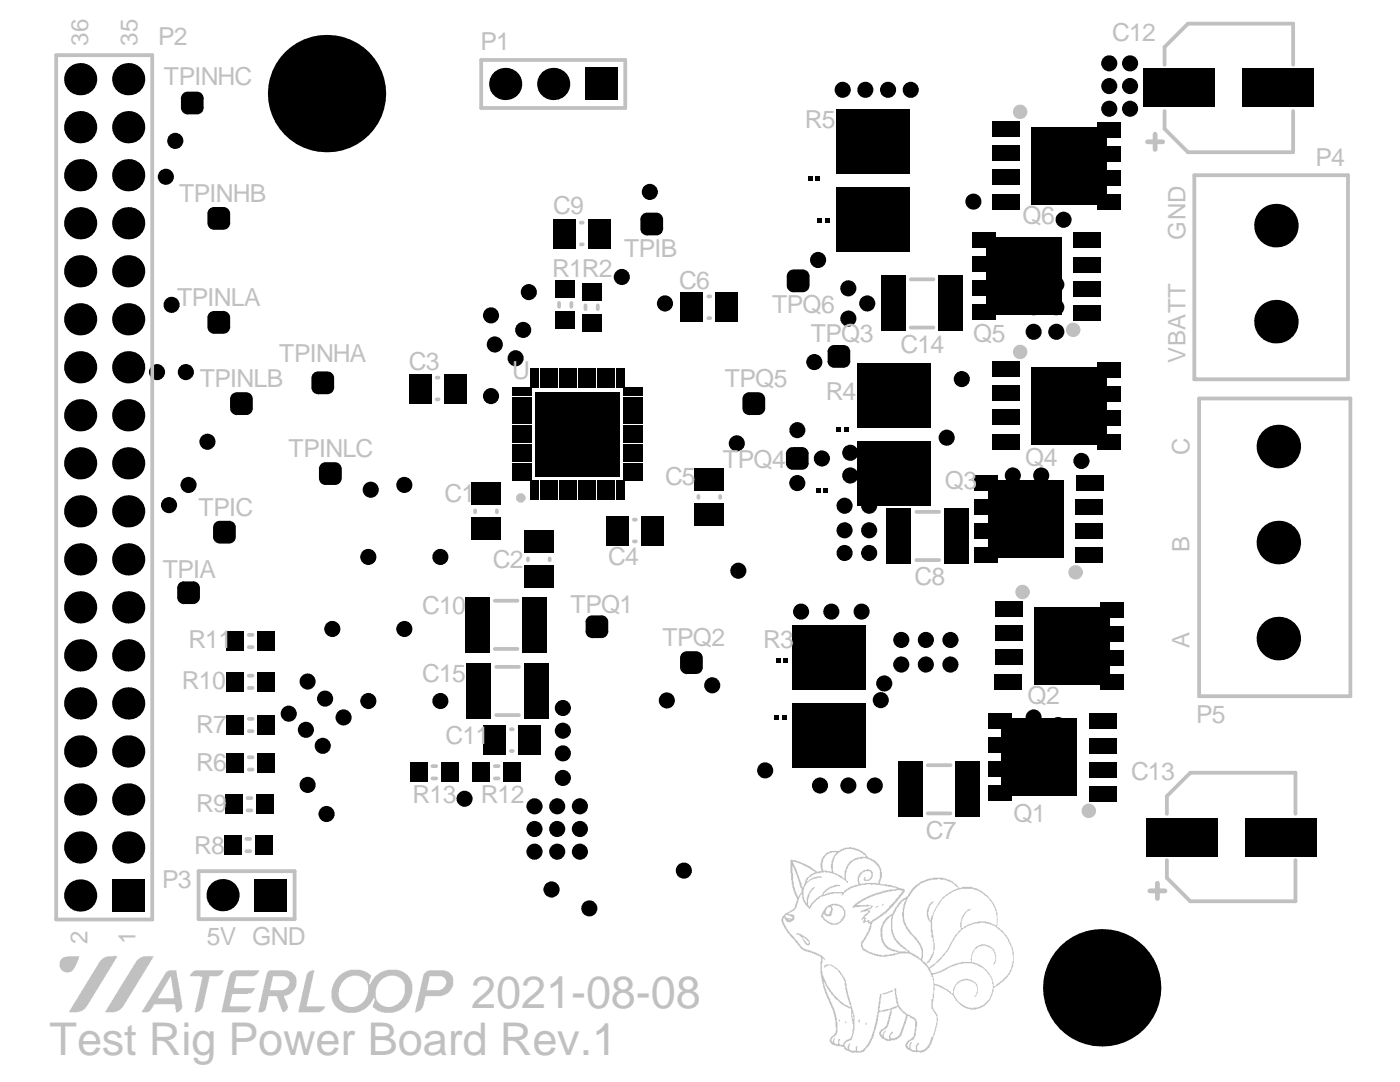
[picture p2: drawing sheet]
<svg xmlns="http://www.w3.org/2000/svg" width="279mm" height="216mm" viewBox="0 0 279 216" stroke-linecap="round" stroke-linejoin="round" font-family="sans-serif">
<defs><g id="words">
<g font-size="9" fill="#c0c0c0">
<text x="94" y="201">2021-08-08</text>
<text x="9.9" y="210.4">Test Rig Power Board Rev.1</text>
</g>
<g font-size="5" fill="#c0c0c0">
<text x="31.6" y="8.9">P2</text>
<text x="95.9" y="10.1">P1</text>
<text x="222" y="8.2">C12</text>
<text x="32.7" y="16.9">TPINHC</text>
<text x="160.6" y="25.5">R5</text>
<text x="262.5" y="33.1">P4</text>
<text x="35.7" y="40.3">TPINHB</text>
<text x="110.4" y="42.8">C9</text>
<text x="204.1" y="44.7">Q6</text>
<text x="124.5" y="51.2">TPIB</text>
<text x="110.2" y="55.3">R1R2</text>
<text x="135.6" y="57.6">C6</text>
<text x="35.3" y="61">TPINLA</text>
<text x="154.1" y="62.5">TPQ6</text>
<text x="161.8" y="68.2">TPQ3</text>
<text x="179.7" y="70.4">C14</text>
<text x="194.2" y="68.2">Q5</text>
<text x="39.9" y="77.2">TPINLB</text>
<text x="55.7" y="72.3">TPINHA</text>
<text x="81.6" y="73.7">C3</text>
<text x="102.2" y="75.7">U</text>
<text x="144.6" y="77.2">TPQ5</text>
<text x="164.8" y="79.9">R4</text>
<text x="57.6" y="91.2">TPINLC</text>
<text x="144.3" y="93.4">TPQ4</text>
<text x="204.6" y="93.1">Q4</text>
<text x="88.7" y="100.2">C1</text>
<text x="132.7" y="96.8">C5</text>
<text x="188.6" y="97.6">Q3</text>
<text x="39.6" y="102.9">TPIC</text>
<text x="98.4" y="113.4">C2</text>
<text x="121.4" y="112.8">C4</text>
<text x="32.5" y="115.3">TPIA</text>
<text x="182.5" y="116.8">C8</text>
<text x="84.2" y="122.5">C10</text>
<text x="113.9" y="122.3">TPQ1</text>
<text x="37.6" y="129.3">R11</text>
<text x="132.2" y="128.9">TPQ2</text>
<text x="152.3" y="129.3">R3</text>
<text x="36.3" y="137.6">R10</text>
<text x="84.2" y="136.1">C15</text>
<text x="205" y="140.5">Q2</text>
<text x="39.1" y="146.2">R7</text>
<text x="88.9" y="148.5">C11</text>
<text x="238.7" y="144.4">P5</text>
<text x="39.1" y="153.8">R6</text>
<text x="225.7" y="155.7">C13</text>
<text x="82.3" y="160.2">R13</text>
<text x="95.9" y="160.2">R12</text>
<text x="39.1" y="162.1">R9</text>
<text x="184.8" y="167.4">C7</text>
<text x="202.3" y="164">Q1</text>
<text x="38.8" y="170.4">R8</text>
<text x="32.4" y="177.2">P3</text>
<text x="41.3" y="188.6">5V GND</text>
</g>
<g font-size="4.8" fill="#c0c0c0">
<text x="17.6" y="9.2" transform="rotate(-90 17.6 9.2)">36</text>
<text x="27.4" y="9.2" transform="rotate(-90 27.4 9.2)">35</text>
<text x="236.6" y="47.9" transform="rotate(-90 236.6 47.9)">GND</text>
<text x="236.6" y="72.4" transform="rotate(-90 236.6 72.4)">VBATT</text>
<text x="237.4" y="90.9" transform="rotate(-90 237.4 90.9)">C</text>
<text x="237.4" y="110.1" transform="rotate(-90 237.4 110.1)">B</text>
<text x="237.4" y="129.3" transform="rotate(-90 237.4 129.3)">A</text>
<text x="17.4" y="188.3" transform="rotate(-90 17.4 188.3)">2</text>
<text x="27" y="188.3" transform="rotate(-90 27 188.3)">1</text>
</g>
</g></defs>
<g fill="#000">
<path d="M36.1 19.6h1.3zM36.4 18.8l.6-.4 .4-.1v1.3h-1.3z"/>
<path d="M39.3 18.3v1.3zM39.3 18.3a1.33 1.33 0 0 1 1.3 1.3h-1.3z"/>
<path d="M37.4 21.5v1.3zM36.1 21.5h1.3v1.3a1.33 1.33 0 0 1-1.3-1.3z"/>
<path d="M39.3 21.5h1.3zM39.3 21.5h1.3a1.33 1.33 0 0 1-1.3 1.3z"/>
<path d="M41.4 42.6h1.3zM41.6 41.8l.7-.4 .4-.1v1.3h-1.3z"/>
<path d="M42.7 44.5v1.3zM41.4 44.5h1.3v1.3a1.33 1.33 0 0 1-1.3-1.3z"/>
<path d="M44.6 44.5h1.3zM44.6 44.5h1.3a1.33 1.33 0 0 1-1.3 1.3z"/>
<path d="M44.6 41.3v1.3zM44.6 41.3a1.33 1.33 0 0 1 1.3 1.3h-1.3z"/>
<path d="M127.8 43.8h1.3zM128.1 43l.6-.5 .4-.1v1.4h-1.3z"/>
<path d="M129.1 45.6v1.4zM127.8 45.6h1.3v1.4a1.33 1.33 0 0 1-1.3-1.4z"/>
<path d="M131 45.6h1.3zM131 45.6h1.3a1.33 1.33 0 0 1-1.3 1.4z"/>
<path d="M131 42.4v1.4zM131 42.4a1.33 1.33 0 0 1 1.3 1.4h-1.3z"/>
<path d="M157 55.1h1.3zM157.3 54.3l.6-.5h.4v1.3h-1.3z"/>
<path d="M158.3 57v1.3zM157 57h1.3v1.3a1.33 1.33 0 0 1-1.3-1.3z"/>
<path d="M160.2 57h1.4zM160.2 57h1.4a1.33 1.33 0 0 1-1.4 1.3z"/>
<path d="M160.2 53.8v1.3zM160.2 53.8a1.33 1.33 0 0 1 1.4 1.3h-1.4z"/>
<path d="M41.4 63.4h1.3zM41.6 62.6l.7-.5h.4v1.3h-1.3z"/>
<path d="M42.7 65.3v1.3zM41.4 65.3h1.3v1.3a1.33 1.33 0 0 1-1.3-1.3z"/>
<path d="M44.6 65.3h1.3zM44.6 65.3h1.3a1.33 1.33 0 0 1-1.3 1.3z"/>
<path d="M44.6 62.1v1.3zM44.6 62.1a1.33 1.33 0 0 1 1.3 1.3h-1.3z"/>
<path d="M45.9 79.6h1.3zM46.2 78.8l.6-.5h.4v1.3h-1.3z"/>
<path d="M49.1 78.3v1.3zM49.1 78.3a1.33 1.33 0 0 1 1.4 1.3h-1.4z"/>
<path d="M62.1 75.4h1.4zM62.4 74.7l.7-.5 .4-.1v1.3h-1.4z"/>
<path d="M63.5 77.3v1.4zM62.1 77.3h1.4v1.4a1.33 1.33 0 0 1-1.4-1.4z"/>
<path d="M65.4 77.3h1.3zM65.4 77.3h1.3a1.33 1.33 0 0 1-1.3 1.4z"/>
<path d="M65.4 74.1v1.3zM65.4 74.1a1.33 1.33 0 0 1 1.3 1.3h-1.3z"/>
<path d="M148.2 79.6h1.3zM148.4 78.8l.7-.5h.4v1.3h-1.3z"/>
<path d="M151.4 78.3v1.3zM151.4 78.3a1.33 1.33 0 0 1 1.3 1.3h-1.3z"/>
<path d="M165.2 70.2h1.3zM165.4 69.4l.7-.5 .4-.1v1.4h-1.3z"/>
<path d="M166.5 72.1v1.3zM165.2 72.1h1.3v1.3a1.33 1.33 0 0 1-1.3-1.3z"/>
<path d="M168.4 72.1h1.3zM168.4 72.1h1.3a1.33 1.33 0 0 1-1.3 1.3z"/>
<path d="M168.4 68.8v1.4zM168.4 68.8a1.33 1.33 0 0 1 1.3 1.4h-1.3z"/>
<path d="M47.2 81.5v1.3zM45.9 81.5h1.3v1.3a1.33 1.33 0 0 1-1.3-1.3z"/>
<path d="M49.1 81.5h1.4zM49.1 81.5h1.4a1.33 1.33 0 0 1-1.4 1.3z"/>
<path d="M63.7 93.6h1.3zM63.9 92.8l.7-.5 .4-.1v1.4h-1.3z"/>
<path d="M65 95.4v1.4zM63.7 95.4h1.3v1.4a1.33 1.33 0 0 1-1.3-1.4z"/>
<path d="M66.9 95.4h1.3zM66.9 95.4h1.3a1.33 1.33 0 0 1-1.3 1.4z"/>
<path d="M66.9 92.2v1.4zM66.9 92.2a1.33 1.33 0 0 1 1.3 1.4h-1.3z"/>
<path d="M149.5 81.5v1.3zM148.2 81.5h1.3v1.3a1.33 1.33 0 0 1-1.3-1.3z"/>
<path d="M151.4 81.5h1.3zM151.4 81.5h1.3a1.33 1.33 0 0 1-1.3 1.3z"/>
<path d="M156.9 90.5h1.3zM157.1 89.8l.7-.5 .4-.1v1.3h-1.3z"/>
<path d="M158.2 92.4v1.4zM156.9 92.4h1.3v1.4a1.33 1.33 0 0 1-1.3-1.4z"/>
<path d="M160.1 92.4h1.3zM160.1 92.4h1.3a1.33 1.33 0 0 1-1.3 1.4z"/>
<path d="M160.1 89.2v1.3zM160.1 89.2a1.33 1.33 0 0 1 1.3 1.3h-1.3z"/>
<path d="M35.4 117.3h1.3zM35.6 116.5l.7-.4 .4-.1v1.3h-1.3z"/>
<path d="M36.7 119.2v1.3zM35.4 119.2h1.3v1.3a1.33 1.33 0 0 1-1.3-1.3z"/>
<path d="M38.6 119.2h1.3zM38.6 119.2h1.3a1.33 1.33 0 0 1-1.3 1.3z"/>
<path d="M38.6 116v1.3zM38.6 116a1.33 1.33 0 0 1 1.3 1.3h-1.3z"/>
<path d="M42.5 105.2h1.4zM42.8 104.5l.6-.5 .5-.1v1.3h-1.4z"/>
<path d="M43.9 107.1v1.4zM42.5 107.1h1.4v1.4a1.33 1.33 0 0 1-1.4-1.4z"/>
<path d="M45.7 107.1h1.4zM45.7 107.1h1.4a1.33 1.33 0 0 1-1.4 1.4z"/>
<path d="M45.7 103.9v1.3zM45.7 103.9a1.33 1.33 0 0 1 1.4 1.3h-1.4z"/>
<path d="M116.9 124.1h1.3zM117.1 123.3l.7-.4 .4-.1v1.3h-1.3z"/>
<path d="M118.2 126v1.3zM116.9 126h1.3v1.3a1.33 1.33 0 0 1-1.3-1.3z"/>
<path d="M120.1 126h1.3zM120.1 126h1.3a1.33 1.33 0 0 1-1.3 1.3z"/>
<path d="M120.1 122.8v1.3zM120.1 122.8a1.33 1.33 0 0 1 1.3 1.3h-1.3z"/>
<path d="M135.7 131.3h1.3zM136 130.5l.6-.5h.4v1.3h-1.3z"/>
<path d="M137 133.2v1.3zM135.7 133.2h1.3v1.3a1.33 1.33 0 0 1-1.3-1.3z"/>
<path d="M138.9 133.2h1.4zM138.9 133.2h1.4a1.33 1.33 0 0 1-1.4 1.3z"/>
<path d="M138.9 130v1.3zM138.9 130a1.33 1.33 0 0 1 1.4 1.3h-1.4z"/>
<circle cx="16" cy="15.8" r="3.2"/>
<circle cx="25.6" cy="15.8" r="3.2"/>
<circle cx="65.2" cy="18.7" r="11.7"/>
<circle cx="100.8" cy="16.8" r="3.2"/>
<circle cx="110.4" cy="16.8" r="3.2"/>
<circle cx="168.2" cy="17.9" r="1.61"/>
<circle cx="172.7" cy="17.9" r="1.61"/>
<circle cx="177.2" cy="17.9" r="1.61"/>
<circle cx="181.8" cy="17.9" r="1.61"/>
<circle cx="221.4" cy="17.2" r="1.61"/>
<circle cx="221.4" cy="12.6" r="1.61"/>
<circle cx="225.5" cy="17.2" r="1.61"/>
<circle cx="225.5" cy="12.6" r="1.61"/>
<circle cx="16" cy="25.4" r="3.2"/>
<circle cx="16" cy="35" r="3.2"/>
<circle cx="25.6" cy="25.4" r="3.2"/>
<circle cx="25.6" cy="35" r="3.2"/>
<circle cx="33.1" cy="35.3" r="1.61"/>
<circle cx="35" cy="28.1" r="1.61"/>
<circle cx="129.7" cy="38.3" r="1.61"/>
<circle cx="221.4" cy="21.7" r="1.61"/>
<circle cx="225.5" cy="21.7" r="1.61"/>
<circle cx="16" cy="44.5" r="3.2"/>
<circle cx="16" cy="54.1" r="3.2"/>
<circle cx="25.6" cy="44.5" r="3.2"/>
<circle cx="25.6" cy="54.1" r="3.2"/>
<circle cx="105.5" cy="58.3" r="1.61"/>
<circle cx="124.1" cy="55.3" r="1.61"/>
<circle cx="163.3" cy="51.9" r="1.61"/>
<circle cx="169.3" cy="57.5" r="1.61"/>
<circle cx="194.3" cy="40.2" r="1.61"/>
<circle cx="206.3" cy="56.8" r="1.61"/>
<circle cx="210.8" cy="56.8" r="1.61"/>
<circle cx="212.3" cy="43.8" r="1.61"/>
<circle cx="254.6" cy="45" r="4.3"/>
<circle cx="16" cy="73.3" r="3.2"/>
<circle cx="16" cy="63.7" r="3.2"/>
<circle cx="25.6" cy="73.3" r="3.2"/>
<circle cx="25.6" cy="63.7" r="3.2"/>
<circle cx="31.3" cy="74.2" r="1.61"/>
<circle cx="34.2" cy="60.8" r="1.61"/>
<circle cx="37.1" cy="74.2" r="1.61"/>
<circle cx="98" cy="79" r="1.61"/>
<circle cx="98" cy="62.9" r="1.61"/>
<circle cx="98.7" cy="68.7" r="1.61"/>
<circle cx="102.9" cy="71.5" r="1.61"/>
<circle cx="104.4" cy="65.8" r="1.61"/>
<circle cx="132.7" cy="60.5" r="1.61"/>
<circle cx="162.5" cy="72.2" r="1.61"/>
<circle cx="169.3" cy="63.6" r="1.61"/>
<circle cx="173.1" cy="60.5" r="1.61"/>
<circle cx="191.9" cy="75.6" r="1.61"/>
<circle cx="206.3" cy="61.3" r="1.61"/>
<circle cx="206.3" cy="66.2" r="1.61"/>
<circle cx="210.8" cy="61.3" r="1.61"/>
<circle cx="210.8" cy="66.2" r="1.61"/>
<circle cx="254.6" cy="64.2" r="4.3"/>
<circle cx="16" cy="92.5" r="3.2"/>
<circle cx="16" cy="82.9" r="3.2"/>
<circle cx="25.6" cy="82.9" r="3.2"/>
<circle cx="25.6" cy="92.5" r="3.2"/>
<circle cx="37.6" cy="96.8" r="1.61"/>
<circle cx="41.4" cy="88.1" r="1.61"/>
<circle cx="74" cy="97.7" r="1.61"/>
<circle cx="80.7" cy="96.8" r="1.61"/>
<circle cx="110.8" cy="91.1" r="1.61"/>
<circle cx="110.8" cy="86.6" r="1.61"/>
<circle cx="110.8" cy="82.1" r="1.61"/>
<circle cx="115.3" cy="86.6" r="1.61"/>
<circle cx="115.4" cy="91.1" r="1.61"/>
<circle cx="115.4" cy="82.1" r="1.61"/>
<circle cx="119.9" cy="91.1" r="1.61"/>
<circle cx="119.9" cy="86.6" r="1.61"/>
<circle cx="119.9" cy="82.1" r="1.61"/>
<circle cx="147" cy="88.5" r="1.61"/>
<circle cx="159.1" cy="96.4" r="1.61"/>
<circle cx="159.1" cy="85.8" r="1.61"/>
<circle cx="164" cy="91.5" r="1.61"/>
<circle cx="169.7" cy="94.9" r="1.61"/>
<circle cx="169.7" cy="90.4" r="1.61"/>
<circle cx="188.9" cy="87.3" r="1.61"/>
<circle cx="202.1" cy="94.9" r="1.61"/>
<circle cx="202.1" cy="99.4" r="1.61"/>
<circle cx="207.8" cy="94.9" r="1.61"/>
<circle cx="207.8" cy="99.4" r="1.61"/>
<circle cx="215.8" cy="92" r="1.61"/>
<circle cx="255.1" cy="89.1" r="4.3"/>
<circle cx="16" cy="111.6" r="3.2"/>
<circle cx="16" cy="102" r="3.2"/>
<circle cx="25.6" cy="111.6" r="3.2"/>
<circle cx="25.6" cy="102" r="3.2"/>
<circle cx="33.7" cy="100.8" r="1.61"/>
<circle cx="73.5" cy="111.1" r="1.61"/>
<circle cx="87.9" cy="111.1" r="1.61"/>
<circle cx="147.4" cy="113.9" r="1.61"/>
<circle cx="168.6" cy="100.9" r="1.61"/>
<circle cx="168.6" cy="110.3" r="1.61"/>
<circle cx="168.6" cy="105.8" r="1.61"/>
<circle cx="173.5" cy="100.9" r="1.61"/>
<circle cx="173.5" cy="110.3" r="1.61"/>
<circle cx="173.5" cy="105.8" r="1.61"/>
<circle cx="202.1" cy="104.3" r="1.61"/>
<circle cx="202.1" cy="108.8" r="1.61"/>
<circle cx="207.8" cy="104.3" r="1.61"/>
<circle cx="207.8" cy="108.8" r="1.61"/>
<circle cx="255.1" cy="108.3" r="4.3"/>
<circle cx="16" cy="121.2" r="3.2"/>
<circle cx="16" cy="130.8" r="3.2"/>
<circle cx="25.6" cy="130.8" r="3.2"/>
<circle cx="25.6" cy="121.2" r="3.2"/>
<circle cx="61.4" cy="136" r="1.61"/>
<circle cx="64.9" cy="139.4" r="1.61"/>
<circle cx="66.3" cy="125.5" r="1.61"/>
<circle cx="73.5" cy="139.9" r="1.61"/>
<circle cx="80.7" cy="125.5" r="1.61"/>
<circle cx="87.9" cy="139.9" r="1.61"/>
<circle cx="133.1" cy="139.8" r="1.61"/>
<circle cx="142.1" cy="136.7" r="1.61"/>
<circle cx="159.9" cy="122" r="1.61"/>
<circle cx="165.9" cy="122" r="1.61"/>
<circle cx="171.9" cy="122" r="1.61"/>
<circle cx="175.8" cy="139.7" r="1.61"/>
<circle cx="176.5" cy="136.4" r="1.61"/>
<circle cx="179.9" cy="127.7" r="1.61"/>
<circle cx="179.9" cy="132.6" r="1.61"/>
<circle cx="184.8" cy="127.7" r="1.61"/>
<circle cx="184.8" cy="132.6" r="1.61"/>
<circle cx="189.7" cy="127.7" r="1.61"/>
<circle cx="189.7" cy="132.6" r="1.61"/>
<circle cx="255.1" cy="127.4" r="4.3"/>
<circle cx="16" cy="159.5" r="3.2"/>
<circle cx="16" cy="140.4" r="3.2"/>
<circle cx="16" cy="149.9" r="3.2"/>
<circle cx="25.6" cy="140.4" r="3.2"/>
<circle cx="25.6" cy="159.5" r="3.2"/>
<circle cx="25.6" cy="149.9" r="3.2"/>
<circle cx="57.6" cy="142.4" r="1.61"/>
<circle cx="61" cy="145.6" r="1.61"/>
<circle cx="61.4" cy="156.6" r="1.61"/>
<circle cx="64.4" cy="148.8" r="1.61"/>
<circle cx="68.6" cy="143.2" r="1.61"/>
<circle cx="92.7" cy="159.4" r="1.61"/>
<circle cx="112.3" cy="155.2" r="1.61"/>
<circle cx="112.3" cy="150.3" r="1.61"/>
<circle cx="112.3" cy="145.8" r="1.61"/>
<circle cx="112.3" cy="141.3" r="1.61"/>
<circle cx="152.7" cy="153.7" r="1.61"/>
<circle cx="163.6" cy="156.7" r="1.61"/>
<circle cx="169.3" cy="156.7" r="1.61"/>
<circle cx="174.6" cy="156.7" r="1.61"/>
<circle cx="206.3" cy="153.3" r="1.61"/>
<circle cx="206.3" cy="143.2" r="1.61"/>
<circle cx="206.3" cy="148.4" r="1.61"/>
<circle cx="211.2" cy="144.7" r="1.61"/>
<circle cx="211.2" cy="149.6" r="1.61"/>
<circle cx="16" cy="178.7" r="3.2"/>
<circle cx="16" cy="169.1" r="3.2"/>
<circle cx="25.6" cy="169.1" r="3.2"/>
<circle cx="44.4" cy="178.6" r="3.2"/>
<circle cx="65.2" cy="162.4" r="1.61"/>
<circle cx="106.7" cy="169.9" r="1.61"/>
<circle cx="106.7" cy="165.4" r="1.61"/>
<circle cx="106.7" cy="160.9" r="1.61"/>
<circle cx="110.1" cy="177.5" r="1.61"/>
<circle cx="111.2" cy="169.9" r="1.61"/>
<circle cx="111.2" cy="165.4" r="1.61"/>
<circle cx="111.2" cy="160.9" r="1.61"/>
<circle cx="115.7" cy="169.9" r="1.61"/>
<circle cx="115.7" cy="165.4" r="1.61"/>
<circle cx="115.7" cy="160.9" r="1.61"/>
<circle cx="136.5" cy="173.7" r="1.61"/>
<circle cx="117.6" cy="181.3" r="1.61"/>
<circle cx="219.9" cy="197.1" r="11.7"/>
</g>
<g fill="#000">
<path d="M116.8 13.5h6.4v6.5h-6.4z" fill-rule="evenodd"/>
<path d="M161.3 35.2h.9v.9h-.9z" fill-rule="evenodd"/>
<path d="M162.7 35.2h1v.9h-1z" fill-rule="evenodd"/>
<path d="M166.9 37.4h14.7v12.9h-14.7z" fill-rule="evenodd"/>
<path d="M166.9 21.8h14.7v12.8h-14.7z" fill-rule="evenodd"/>
<path d="M198 38.7h5.5v3.1h-5.5z" fill-rule="evenodd"/>
<path d="M198 29h5.6v3.1h-5.6z" fill-rule="evenodd"/>
<path d="M198 24.2h5.6v3.1h-5.6z" fill-rule="evenodd"/>
<path d="M198 33.8h5.6v3h-5.6z" fill-rule="evenodd"/>
<path d="M205.9 25.3h15.1v15.5h-15.1z" fill-rule="evenodd"/>
<path d="M219.1 38.7h4.6v3.1h-4.6z" fill-rule="evenodd"/>
<path d="M219.1 38.7h4.6v3.1h-4.6z" fill-rule="evenodd"/>
<path d="M219.1 24.3h4.6v3.1h-4.6z" fill-rule="evenodd"/>
<path d="M219.1 29.1h4.6v3.1h-4.6z" fill-rule="evenodd"/>
<path d="M219.1 33.9h4.6v3.1h-4.6z" fill-rule="evenodd"/>
<path d="M228.2 13.7h14.3v7.7h-14.3z" fill-rule="evenodd"/>
<path d="M248 13.7h14.3v7.7h-14.3z" fill-rule="evenodd"/>
<path d="M110.8 56h4v3.4h-4z" fill-rule="evenodd"/>
<path d="M110.3 43.7h4.6v5.8h-4.6z" fill-rule="evenodd"/>
<path d="M116.1 56.5h4v3.4h-4z" fill-rule="evenodd"/>
<path d="M117.3 43.7h4.6v5.8h-4.6z" fill-rule="evenodd"/>
<path d="M163.2 43.5h.9v.9h-.9z" fill-rule="evenodd"/>
<path d="M164.6 43.5h1v.9h-1z" fill-rule="evenodd"/>
<path d="M194.1 46.4h4.6v3h-4.6z" fill-rule="evenodd"/>
<path d="M194.1 46.4h4.6v3h-4.6z" fill-rule="evenodd"/>
<path d="M194.1 55.9h4.6v3.1h-4.6z" fill-rule="evenodd"/>
<path d="M194.1 51.2h4.6v3h-4.6z" fill-rule="evenodd"/>
<path d="M214.2 56.1h5.5v3h-5.5z" fill-rule="evenodd"/>
<path d="M214.2 51.3h5.5v3.1h-5.5z" fill-rule="evenodd"/>
<path d="M214.2 46.4h5.6v3h-5.6z" fill-rule="evenodd"/>
<path d="M105.9 73.5h1.7v4h-1.7z" fill-rule="evenodd"/>
<path d="M102.1 77.3h4v1.7h-4z" fill-rule="evenodd"/>
<path d="M107.8 73.5h1.7v4h-1.7z" fill-rule="evenodd"/>
<path d="M109.7 73.5h1.7v4h-1.7z" fill-rule="evenodd"/>
<path d="M111.6 73.5h1.7v4h-1.7z" fill-rule="evenodd"/>
<path d="M113.5 73.5h1.7v4h-1.7z" fill-rule="evenodd"/>
<path d="M110.8 62.2h4v3.4h-4z" fill-rule="evenodd"/>
<path d="M115.3 73.5h1.7v4h-1.7z" fill-rule="evenodd"/>
<path d="M117.2 73.5h1.7v4h-1.7z" fill-rule="evenodd"/>
<path d="M119.1 73.5h1.7v4h-1.7z" fill-rule="evenodd"/>
<path d="M116.1 62.7h4v3.4h-4z" fill-rule="evenodd"/>
<path d="M121 73.5h1.7v4h-1.7z" fill-rule="evenodd"/>
<path d="M122.9 73.5h1.7v4h-1.7z" fill-rule="evenodd"/>
<path d="M124.4 77.3h4v1.7h-4z" fill-rule="evenodd"/>
<path d="M135.8 58.4h4.5v5.8h-4.5z" fill-rule="evenodd"/>
<path d="M142.8 58.4h4.5v5.8h-4.5z" fill-rule="evenodd"/>
<path d="M175.8 55h4.9v11.1h-4.9z" fill-rule="evenodd"/>
<path d="M187.3 55h4.9v11.1h-4.9z" fill-rule="evenodd"/>
<path d="M198 76.9h5.6v3.1h-5.6z" fill-rule="evenodd"/>
<path d="M198 72.1h5.6v3.1h-5.6z" fill-rule="evenodd"/>
<path d="M194.1 60.7h4.6v3.1h-4.6z" fill-rule="evenodd"/>
<path d="M205.9 73.2h15.1v15.5h-15.1z" fill-rule="evenodd"/>
<path d="M196.8 47.3h15.1v15.5h-15.1z" fill-rule="evenodd"/>
<path d="M219.1 72.2h4.6v3.1h-4.6z" fill-rule="evenodd"/>
<path d="M219.1 77h4.6v3.1h-4.6z" fill-rule="evenodd"/>
<path d="M214.2 60.9h5.5v3h-5.5z" fill-rule="evenodd"/>
<path d="M81.6 74.6h4.5v5.9h-4.5z" fill-rule="evenodd"/>
<path d="M88.6 74.6h4.5v5.9h-4.5z" fill-rule="evenodd"/>
<path d="M105.9 95.8h1.7v3.9h-1.7z" fill-rule="evenodd"/>
<path d="M102.1 79.2h4v1.7h-4z" fill-rule="evenodd"/>
<path d="M102.1 81.1h4v1.7h-4z" fill-rule="evenodd"/>
<path d="M102.1 82.9h4v1.8h-4z" fill-rule="evenodd"/>
<path d="M102.1 84.8h4v1.7h-4z" fill-rule="evenodd"/>
<path d="M102.1 86.7h4v1.7h-4z" fill-rule="evenodd"/>
<path d="M102.1 88.6h4v1.7h-4z" fill-rule="evenodd"/>
<path d="M102.1 90.5h4v1.7h-4z" fill-rule="evenodd"/>
<path d="M102.1 92.4h4v1.7h-4z" fill-rule="evenodd"/>
<path d="M102.1 94.3h4v1.7h-4z" fill-rule="evenodd"/>
<path d="M107.8 95.8h1.7v3.9h-1.7z" fill-rule="evenodd"/>
<path d="M109.7 95.8h1.7v3.9h-1.7z" fill-rule="evenodd"/>
<path d="M111.6 95.8h1.7v3.9h-1.7z" fill-rule="evenodd"/>
<path d="M113.5 95.8h1.7v3.9h-1.7z" fill-rule="evenodd"/>
<path d="M115.3 95.8h1.7v3.9h-1.7z" fill-rule="evenodd"/>
<path d="M117.2 95.8h1.7v3.9h-1.7z" fill-rule="evenodd"/>
<path d="M119.1 95.8h1.7v3.9h-1.7z" fill-rule="evenodd"/>
<path d="M121 95.8h1.7v3.9h-1.7z" fill-rule="evenodd"/>
<path d="M122.9 95.8h1.7v3.9h-1.7z" fill-rule="evenodd"/>
<path d="M106.8 78.2h16.9v16.8h-16.9z" fill-rule="evenodd"/>
<path d="M124.4 94.3h4v1.7h-4z" fill-rule="evenodd"/>
<path d="M124.4 92.4h4v1.7h-4z" fill-rule="evenodd"/>
<path d="M124.4 90.5h4v1.7h-4z" fill-rule="evenodd"/>
<path d="M124.4 88.6h4v1.7h-4z" fill-rule="evenodd"/>
<path d="M124.4 86.7h4v1.7h-4z" fill-rule="evenodd"/>
<path d="M124.4 84.8h4v1.7h-4z" fill-rule="evenodd"/>
<path d="M124.4 82.9h4v1.8h-4z" fill-rule="evenodd"/>
<path d="M124.4 81.1h4v1.7h-4z" fill-rule="evenodd"/>
<path d="M124.4 79.2h4v1.7h-4z" fill-rule="evenodd"/>
<path d="M138.6 93.4h5.9v4.5h-5.9z" fill-rule="evenodd"/>
<path d="M162.8 97.4h1v1h-1z" fill-rule="evenodd"/>
<path d="M164.2 97.4h1v1h-1z" fill-rule="evenodd"/>
<path d="M167 85.3h.9v.9h-.9z" fill-rule="evenodd"/>
<path d="M168.4 85.3h.9v.9h-.9z" fill-rule="evenodd"/>
<path d="M171 72.4h14.7v12.9h-14.7z" fill-rule="evenodd"/>
<path d="M198 86.6h5.5v3.1h-5.5z" fill-rule="evenodd"/>
<path d="M198 81.7h5.6v3.1h-5.6z" fill-rule="evenodd"/>
<path d="M194.6 94.7h4.6v3.1h-4.6z" fill-rule="evenodd"/>
<path d="M194.6 94.7h4.6v3.1h-4.6z" fill-rule="evenodd"/>
<path d="M219.1 86.6h4.6v3.1h-4.6z" fill-rule="evenodd"/>
<path d="M219.1 86.6h4.6v3.1h-4.6z" fill-rule="evenodd"/>
<path d="M219.1 81.8h4.6v3.1h-4.6z" fill-rule="evenodd"/>
<path d="M214.7 94.7h5.6v3.1h-5.6z" fill-rule="evenodd"/>
<path d="M92.8 119.1h4.9v11.1h-4.9z" fill-rule="evenodd"/>
<path d="M94.1 96.3h5.8v4.5h-5.8z" fill-rule="evenodd"/>
<path d="M94.1 103.3h5.8v4.5h-5.8z" fill-rule="evenodd"/>
<path d="M104.6 112.8h5.9v4.6h-5.9z" fill-rule="evenodd"/>
<path d="M104.6 105.9h5.9v4.5h-5.9z" fill-rule="evenodd"/>
<path d="M104.3 119.1h4.9v11.1h-4.9z" fill-rule="evenodd"/>
<path d="M120.9 102.9h4.6v5.9h-4.6z" fill-rule="evenodd"/>
<path d="M127.9 102.9h4.6v5.9h-4.6z" fill-rule="evenodd"/>
<path d="M138.6 100.4h5.9v4.5h-5.9z" fill-rule="evenodd"/>
<path d="M171 88.1h14.7v12.8h-14.7z" fill-rule="evenodd"/>
<path d="M176.9 101.4h5v11.1h-5z" fill-rule="evenodd"/>
<path d="M188.5 101.4h4.9v11.1h-4.9z" fill-rule="evenodd"/>
<path d="M194.6 109.1h4.6v3.1h-4.6z" fill-rule="evenodd"/>
<path d="M194.6 104.3h4.6v3.1h-4.6z" fill-rule="evenodd"/>
<path d="M194.6 99.5h4.6v3.1h-4.6z" fill-rule="evenodd"/>
<path d="M197.2 95.7h15.2v15.5h-15.2z" fill-rule="evenodd"/>
<path d="M214.6 104.5h5.6v3h-5.6z" fill-rule="evenodd"/>
<path d="M214.6 109.3h5.6v3h-5.6z" fill-rule="evenodd"/>
<path d="M214.6 99.7h5.6v3h-5.6z" fill-rule="evenodd"/>
<path d="M45.2 125.9h3.4v4h-3.4z" fill-rule="evenodd"/>
<path d="M45.2 134.1h3.4v3.9h-3.4z" fill-rule="evenodd"/>
<path d="M51.4 125.9h3.4v4h-3.4z" fill-rule="evenodd"/>
<path d="M51.4 134.1h3.4v3.9h-3.4z" fill-rule="evenodd"/>
<path d="M154.9 131.4h1v.9h-1z" fill-rule="evenodd"/>
<path d="M156.4 131.4h.9v.9h-.9z" fill-rule="evenodd"/>
<path d="M158.2 124.8h14.7v12.8h-14.7z" fill-rule="evenodd"/>
<path d="M198.5 134.5h5.5v3.1h-5.5z" fill-rule="evenodd"/>
<path d="M198.5 129.6h5.6v3.1h-5.6z" fill-rule="evenodd"/>
<path d="M198.5 120h5.6v3.1h-5.6z" fill-rule="evenodd"/>
<path d="M198.5 124.8h5.6v3.1h-5.6z" fill-rule="evenodd"/>
<path d="M206.3 121.1h15.2v15.5h-15.2z" fill-rule="evenodd"/>
<path d="M219.5 129.7h4.7v3.1h-4.7z" fill-rule="evenodd"/>
<path d="M219.5 124.9h4.7v3.1h-4.7z" fill-rule="evenodd"/>
<path d="M219.5 120.1h4.7v3.1h-4.7z" fill-rule="evenodd"/>
<path d="M219.5 134.5h4.7v3.1h-4.7z" fill-rule="evenodd"/>
<path d="M219.5 134.5h4.7v3.1h-4.7z" fill-rule="evenodd"/>
<path d="M45.2 142.7h3.4v4h-3.4z" fill-rule="evenodd"/>
<path d="M45.2 150.3h3.4v4h-3.4z" fill-rule="evenodd"/>
<path d="M51.4 142.7h3.4v4h-3.4z" fill-rule="evenodd"/>
<path d="M51.4 150.3h3.4v4h-3.4z" fill-rule="evenodd"/>
<path d="M81.9 152.1h3.4v4h-3.4z" fill-rule="evenodd"/>
<path d="M88.1 152.1h3.4v4h-3.4z" fill-rule="evenodd"/>
<path d="M93.1 132.3h4.9v11.1h-4.9z" fill-rule="evenodd"/>
<path d="M94.3 152.1h3.4v4h-3.4z" fill-rule="evenodd"/>
<path d="M96.4 144.8h4.5v5.8h-4.5z" fill-rule="evenodd"/>
<path d="M100.5 152.1h3.4v4h-3.4z" fill-rule="evenodd"/>
<path d="M104.6 132.3h4.9v11.1h-4.9z" fill-rule="evenodd"/>
<path d="M103.4 144.8h4.5v5.8h-4.5z" fill-rule="evenodd"/>
<path d="M154.6 142.7h.9v1h-.9z" fill-rule="evenodd"/>
<path d="M156 142.7h1v1h-1z" fill-rule="evenodd"/>
<path d="M158.2 140.4h14.7v12.9h-14.7z" fill-rule="evenodd"/>
<path d="M179.2 151.9h4.9v11.2h-4.9z" fill-rule="evenodd"/>
<path d="M190.7 151.9h4.9v11.2h-4.9z" fill-rule="evenodd"/>
<path d="M197.2 147.1h4.6v3.1h-4.6z" fill-rule="evenodd"/>
<path d="M197.2 151.9h4.6v3.1h-4.6z" fill-rule="evenodd"/>
<path d="M197.2 156.7h4.6v3.1h-4.6z" fill-rule="evenodd"/>
<path d="M197.2 142.3h4.6v3.1h-4.6z" fill-rule="evenodd"/>
<path d="M197.2 142.3h4.6v3.1h-4.6z" fill-rule="evenodd"/>
<path d="M199.9 143.3h15.1v15.5h-15.1z" fill-rule="evenodd"/>
<path d="M217.3 147.3h5.5v3h-5.5z" fill-rule="evenodd"/>
<path d="M217.3 156.8h5.5v3.1h-5.5z" fill-rule="evenodd"/>
<path d="M217.3 152.1h5.5v3h-5.5z" fill-rule="evenodd"/>
<path d="M217.3 142.3h5.6v3.1h-5.6z" fill-rule="evenodd"/>
<path d="M45 158.5h3.4v4h-3.4z" fill-rule="evenodd"/>
<path d="M44.7 166.6h3.4v4h-3.4z" fill-rule="evenodd"/>
<path d="M51.2 158.5h3.4v4h-3.4z" fill-rule="evenodd"/>
<path d="M51 166.6h3.4v4h-3.4z" fill-rule="evenodd"/>
<path d="M228.6 163.1h14.4v7.8h-14.4z" fill-rule="evenodd"/>
<path d="M248.4 163.1h14.4v7.8h-14.4z" fill-rule="evenodd"/>
<path d="M22.4 175.5h6.4v6.4h-6.4z" fill-rule="evenodd"/>
<path d="M50.8 175.4h6.4v6.4h-6.4z" fill-rule="evenodd"/>
<circle cx="38.4" cy="20.6" r="2.46"/>
<circle cx="43.7" cy="43.6" r="2.46"/>
<circle cx="130.1" cy="44.7" r="2.46"/>
<circle cx="159.3" cy="56" r="2.46"/>
<circle cx="43.7" cy="64.3" r="2.46"/>
<circle cx="64.4" cy="76.4" r="2.46"/>
<circle cx="167.4" cy="71.1" r="2.46"/>
<circle cx="48.2" cy="80.5" r="2.46"/>
<circle cx="65.9" cy="94.5" r="2.46"/>
<circle cx="150.4" cy="80.5" r="2.46"/>
<circle cx="159.1" cy="91.5" r="2.46"/>
<circle cx="37.6" cy="118.3" r="2.46"/>
<circle cx="44.8" cy="106.2" r="2.46"/>
<circle cx="119.1" cy="125.1" r="2.46"/>
<circle cx="138" cy="132.2" r="2.46"/>
</g>
<g fill="#c0c0c0">
<path d="M194.5 189.2l.4-.4h.2l.3-.2h.4v-.2h.9v.2l.8 .1 .4 .4a1.68 1.68 0 0 1 .8 1.4h.1v1.3h-.1v.4l-.3 .3h-.1v-.3a1.26 1.26 0 0 0 .2-1.6l-.1-.7-.3-.2v-.2l-.2-.3-.8-.3v-.1l-1.2-.1v.1l-.8 .1-.5 .6h-.1z"/>
<path d="M176.1 198.2l.9-.1 .3-.3h.4v-.1l.5-.2-.1 .4-.8 .2-.3 .2-.7 .2z"/>
<path d="M171.3 203.5l.3-.1v.7l-.3-.2z"/>
<path d="M174.7 181l.6-.3-.3 .4h-.3z"/>
<path d="M194.5 198.7l.4-.2v.2l-.3 .3h-.1z"/>
<path d="M176 180.5l.4-.2-.3 .4h-.1z"/>
<path d="M167.4 203.4l.3 .1v.3h-.3z"/>
<path d="M172.7 204.1l.3 .1v.2h-.3z"/>
<path d="M168.7 203.8l.3 .1-.2 .3h-.1z"/>
<path d="M27.6 191.4l.9-.6h1.3v-.1l.9 .1-.3 .7-.2 .1-.1 .4-.3 .1-.1 .4-.4 .5-.1 .4-.2 .1-.1 .4-.2 .1-.2 .5-.2 .1-.1 .4-.2 .1-.3 .8-.2 .1-.1 .4-.2 .1-.2 .4-.4 .5-.4 .9-.4 .5-.5 .9-.4 .5-.3 .7-.7 .7-.6 .3-2.3 .1 .5-1 .4-.4 .7-1.5 .3-.1 .1-.4 .2-.2 .6-1.2 .2-.1 .1-.5 .3-.1 .3-.7 .4-.5 .1-.4 .4-.4 .5-1 .2-.1 .3-.8 .4-.4 .2-.4z"/>
<path d="M20.1 191.6l.3-.1 .2-.4 .7-.3h1.3v-.1l.8 .1-.5 1.1-.3 .1-.1 .4-.2 .1-.1 .5-.2 .1-.1 .4-.2 .1-.4 .8-.2 .1-.1 .4-.2 .1-.1 .4-.4 .5-.5 .9-.2 .1-.1 .5-.4 .4-.1 .4-.2 .1-.1 .5-.5 .4-.1 .4-.2 .1-.1 .5-.4 .4v.2l-.3 .2v.2l-.8 .6-.8 .1v.1h-1.7v-.3l.5-.5 .1-.4 .2-.1 .1-.4 .2-.1 .1-.5 .4-.4 .1-.4 .3-.1 .1-.5 .2-.1 .3-.7 .2-.1 .1-.5 .2-.1 .2-.4 .2-.1 .1-.4 .4-.5 .1-.4 .2-.1 .1-.4 .2-.1 .2-.5 .4-.4 .1-.4 .2-.1 .1-.5 .2-.1 .1-.4 .4-.2z"/>
<path d="M46 194.3l.4-.5 .5-.1v-.1h4.9l-.3 .5-.8 .7h-3.6v.3h-.1v.6h-.1l-.3 1.4 .2 .1h4.1l-.3 .6-.6 .4-.5-.1 .1 .2h-3.2l-.1 .3-.4 2.1 .1 .1h4.2l-.3 .5-.8 .7h-5l.2-.4 .2-1.1h.1l.1-1 .2-.4v-.5h.1l.1-1h.1l.3-1.9h.1v-.6h.1z"/>
<path d="M38 194.4l.7-.7h.3v-.1h5.7l-.2 .5-.9 .7h-1.8l-.1 1.1-.3 .4v.5l-.2 .5v.5l-.2 .4v.6l-.2 .4-.3 1.8-.7 .8-.5 .2h-.4v-.3h.1l.1-1h.1v-.5l.2-.5v-.5l.2-.4v-.6l.2-.4 .6-2.9-2.5-.1z"/>
<path d="M61.4 194l.8-.4h.5l-1.5 7.2h3.7l-.1 .4-1 .8h-4.3l.3-1.6h.1v-.6l.2-.4v-.5l.3-.5v-.5h.1v-.4l.2-.4v-.6h.1v-.4h.1l.1-.9h.1v-.5z"/>
<path d="M12.2 191.4l.3-.4 .9-.1v-.1h2.5l-1 2.4-.5 .6-.6 .2h-.7l-.6-.2-.1-.2a1.66 1.66 0 0 1-.2-2.2z"/>
<path d="M157.8 171.6l.2-.1v.1h.8v.2l.8 .1 .2 .2h.3v.2h.4v.1l.8 .3 .2 .2h.3l.3 .4 .6 .3 .1 .2 .6 .2v-.2h.5l.1-.1-.1-.5h-.2l.2-1.6h.1v-.4l.3-.1v-.3l.7-.7h.4l.3-.3h1.8l.2-.3h.2l.3-.2 1.3-.2v-.1l1 .1v.2l.8 .1 .3 .3 .5 .1 .2 .4h.3l.3 .2v.3l.5 .5h.4v.2l.8 .2 .9 .9 .1 .6 .3 .2v.7h.1v1.1h-.1l-.2 .8h-.1l.1 .5 2.1 .2v.1h.4v.1l.9 .2 .3 .2h.5v.2h.5l.2 .1v.5l-.3 .1v.3l-1.2 1.2v.2l-.6 .5v.3l-1.7 1.7h-.3l-.2 .4h-.3l-.5 .5h-.3l-.5 .5a.65 .65 0 0 0-.7 .7h-.1v.6h-.1v.6l-.3 .2v.3h-.1l-.1 .5-.3 .1-.3 .8-.5 .5a1.44 1.44 0 0 0 .4 1.5h.3l.1 .2 .5 .2v.1l.7 .1v.1l1.7 .3v.1l1.7-.1v-.1l1.7-.3v-.1l-1.1-.1v-.2h-.4v-.1h-.2l-.3-.3h-.3l-.6-.6-.1-.5-.3-.2-.1-1h-.2v-1.8h.2l.1-.7h.1l.2-.6 .3-.3v-.3l.6-.5 .6-.2 .1-.3h.3l.1-.6 .3-.2v-.4l.4-.2 .3-.7 .9-.9h.2v-.1h.3l.1-.3 .4-.1v-.3l.4-.4v-.2l.3-.2v-.2l.9-.9 .6-.3 .5-.5 .8-.1v-.2l.7-.1v-.1l2.8-.2v.2l.8 .1v.1l.8 .2 .7 .6h.2l.5 .5v.3h.3v.1h.3l.2-.2h2v.1h.4v.1h.5v.2l.5 .1v.1l.5 .1 .3 .4h.2l1.5 1.5v.2l.4 .3 .2 .8h.2v.4l.2 .2v.5h.2v1.5l.1 .1h-.1v1h-.2v.3l.4 .1 .4 .6h.3l.2 .2v.3l.7 .5v.3l.5 .5v.4h.1l.2 .5h.1v.4l.2 .1 .2 1.1h.1v2.4h-.1v.7l-.3 .2v.4l-.2 .3-.2 .5-.4 .3v.2l-1 1.1h-.3l-.4 .5h-.2l-.1 .3-.6 .1-.2 .2v.8h-.2l-.1 .8-.2 .3v.4l-.3 .1v.3l-1.1 1h-.2l-.3 .3h-.2v.1l-.9 .1v.1h-1.2v-.1l-.9-.1-.3-.3h-.3l-.1-.2h-.2l-1.1-1.1v-.2l-.2-.2-.2-.5-.4-.4h-.2l-.3-.4h-.2l-.3-.4-.5-.1v-.1l-1.1-.4v-.1h-.4v-.2l-.5 .2-.1-.2-.1-1.7h-.3l-.1-.7-.4-.4-.3-.8-1.5-1.6h-.3l-.1-.2h-.3l-.1-.3-.6-.1v-.2h-.2l-.1-.2h-.4v-.2h-2.1v.2l-.8 .1v.1h-.7v.2l-2.4 .1v-.1h-.7v-.2l-1.2-.2v-.2h-.2l-.3-.2h-.2v-.1a1.37 1.37 0 0 1-1.1-1.5l.2-.6 .3-.3v-.2l.4-.4 .3-.8 .4-.4 .2-1.4h-.3l-.2-.4h-.2l-.3 .2h-.4l.3-.8h-.3l-.2 .3v-.4l.3-.2v-.3l.4-.4h.3l.3-.3v-.3l-.6 .1v.1h-.6v.1h-.4v-.1l.3-.2 .6-.2v-.1l1.2-.3v-.4l-3.3 .3v.1h-.4v-.2l.7-.7h.2l.3-.4 .5-.1 .2-.3 .7-.2 .3-.3 .5-.1v-.1h.4l.3-.3h.4v-.1h.4v-.2h.5v-.1l.8-.1v-.2l1.1-.1v-.1h1.3l.3-.3-.9-.1v-.1h-.8v-.2h-.7v-.1l-1.9-.1v-.2h-.5v.2h-.4v-.2l-1.8 .2v.1h-.7v.1h-.4v.2h-.5l-.3 .2h-.4l-.1 .3h-.3l-.5 .5h-.2l-.4 .7h-.3l.1-.4h-1.8v.1l-1.2 .1v.2h-.3v.1h-.4v.1h-.6l-.3 .5h-.3l-1 1.1v.2h-.2l-.2 .7-.9-.8-.2-.4a2.12 2.12 0 0 1-.5-1.5l-.3-.3v.3h-.1l-.1 .5h-.2l-.1 .9h-.1v.4h-.1v.4l-.3 .2v.3l-.4 .4-1 .4v.2h.7v.2a.6 .6 0 0 1 .4 .9l-.2 .2h-.3l-.1 .3h-.8l-.4-.4-.1-.5a.67 .67 0 0 0-.3 .9h.2l.1 .5 .2 .3 .2 .5 .6 .6v.3l.9 .8v.3l.8 .6v.3l.4 .2v.3l.5 .5h.3l.3 .3h.3v.1h.6v.1l.6 .2v.1h.4v.1l1.3 .5 .7 .7v.2l-.3-.2h-.3l-.1 2.5h.1v.7l.3 .3v.4h.1v.3l.3 .2v.3h.1l.1 .6 .6 .5 .2 .7 .4 .3v.2l1.6 1.6h.2l.4 .5 1.3 .5v-.4l-.2-.1v-.5h-.2l-.1-.8h-.1l-.3-1.6h-.1v-.9h-.1v-.5l.1-.1-.3-.3-.4-1-.3-.3v-.2l-.4-.3v-.3l-.3-.2h-.3l-.6-.7-.8-.1v.1h-.4l-.4 .4v-.5h.3v-.1h1.2v.1h.2l.2 .3 .6 .2 .8 .8v.3l.2 .1v.2l.6 .6 .1 .5h.1v.6h.2v1.1h.1v.5h.1v.7h.1v.3h.2v.4h.1v.6h.1v.3h.2v.6h.1v.5h.1v.4h.2l.1 .9h.1v3.1h-.1l-.1 1.2h-.2v.4h-.1l-.1 .4-.9 .2-.4 .4v.5h.1v.3l.3 .3h.2l-.1-.4h.1l.3-.7h.2l-.1 .4h-.1v.8l.4 .1v.2h.9v-.2a.52 .52 0 0 1 .4-.8l-.2 .2v.8l.7 .1 .3-.3h.2l.7-.6v-.3l.4-.2 .3-1.1 .3-.3v-.3h.1l.2-.8h.1v-.4h.1l.2-1.1h.1v-.5h.1l.3-1.9h.1v-1.2h.1l.3-2.5h.4l-.1 .2v.7h-.2l-.1 2h-.1v.4l.4 .1v-.1h.5v-.2h.5v-.1h.7v-.1h.3l.3-.3h.4v-.1l.5-.1v-.3l-.2-.3-.3-2.3a.37 .37 0 0 1-.1-.4 .37 .37 0 0 1 .2-.3l.2 .2 .1 1.8h.1v.8h.2v.5l.2 .3v.2l1.4 1.5 .7 .1 .1 .3 .8 .2 .4 .4v.4h.1l-.2 2.9h-.2l-.1 .5h-.1v.2h-.3l-.2 .3a.93 .93 0 0 0-.7 1.3l.3 .1v-.7h.1l.1-.4h.3l-.3 .6a.58 .58 0 0 0 .3 .8v.1l.8 .2v-1.1h.1v-.2l.3-.3h.2v.3l-.4 .3v.8l.2 .2 1.1-.2 .8-.6v-.3l.3-.1v-.3l.2-.2 .3-1.1h.3v-.2h.1v-.6h.1v-.4h.1v-.5h.2v-.5h.1v-.6l.1-.2a1.69 1.69 0 0 0-.4-1.7l-.1-.4-.2-.1v-.4h-.3v-1.9h.3l.1-2.6 .2 .2v.5h-.1v1.6h-.1v.7h-.1v1.3h.1v.3l.2 .2v.2l.3 .2v.2a.67 .67 0 0 1 .3 .9h.1l-.1 1.5h-.2l-.1 1h-.1v.4h-.2v.5l-.2 .3-.4 1.6-.3 .1-.1 .5-.6 .7h-.3l-.1 .2h-.6v.1h-.3v-.1h-.6v.1l-.1-.1h-.8v-.1l-1-.4-.3-.3-.1-.6a1.94 1.94 0 0 1 1.2-1.2l.5-.5 .1-1.4h.1v-1.5a.65 .65 0 0 0-.6-.6l-.5-.5h-.4l-.3 1.4-.2 .2v.4h-.2v.4h-.1l-.1 .5a1.7 1.7 0 0 1-.8 1.3l-.4 .4h-.4v.2l-1.7 .1v-.1l-.8-.3-.4-.4a.95 .95 0 0 1 .2-1.4v-.1h.4l.7-1v-.5h.2v-.4h.1v-.6h.1v-.4h.2v-.5h.1v-.6h-.3l-.2 .3h-.6v.1h-.9v.2l-.4 .1-.2 2.3h-.1v.4h-.2v.6l-.2 .2-.3 1.4-.3 .3-.5 1.3-.8 .7v.2l-.4 .4h-.3v.1h-1.2v-.1l-.1 .1h-.8v-.1h-.3l-.3-.2-.6-.2-.3-.2v-.4l-1.5-.2v-.1l-.8-.1-.4-.4a1.44 1.44 0 0 1 .4-1.4l.4-.2v-.2l.2-.2v-.4h.2l-.2-2.2h-.1v-.6h-.1l-.3-1.5h-.1v-.2l-.3-.3v-.4h-.1l-.1-.5h-.2v-.4h-.1v-.2h-.1v-.3l-.3-.3v-.3l-.2-.3-.3-1.2h-.1v-.6h-.2l-.1-1.2h-.1v-.8h-.2l.2-3.4-.3-.2h-.2v-.2h-.4l-.3-.2h-.3v-.2l-.7-.1v-.1h-.4v-.1h-.5l-.3-.3h-.3l-.1-.3h-.3l-.1-.4-.5-.3v-.3l-.5-.4v-.3l-1.6-1.5v-.3l-.5-.5-.1-.5-.3-.3v-.2h-.1v-.4h-.2l.2-.9 .7-.8 .8-.3 .2-.2h.2v-.2h.3l.2-.2 .2-.8h.1l.1-.7h.2v-.6h-.2l-.1-.5h-.1v-.3h-.2v-.4h-.1v-.4h-.1v-.4h-.2v-.6h-.1l-.1-2.4h-.1zM164.7 170.8v.3l-.4 .4v.5h-.2v1.3h.2v.4l.1 .1 .1-.1h.5v.1l1 .2v-.7h-.2v-.9h.2a2.12 2.12 0 0 1 .5-1.6v-.2l.4-.3v-.2l-1.3 .1v.1l-.6 .1zM166.6 170.8v.4l-.2 .3v.5h-.2v1.8h.2l.1 .4h.4v.2l1 .3 .4 .6h.3v-1.6l.2-.3v-.3h.2l.1-.6 .2-.1v-.3l.4-.3h.3l.4-.4 .6-.2v-.1l1.7-.1-.1-.4h-.3l-.6-.7-1-.2v-.2h-.6v-.1h-1.3v.1l-.8 .2-.1 .2-.5 .2zM161.4 175.1l-.1 .4-.3 .2v.2l.4-.1 .3-.4 .7-.3v-.1l1.6-.1v.2h-.9v.2l-.9 .1v.1l-.5 .2-.2 .2h-.2l-.4 .4-.1 .5-.3 .2v.5h-.1v1.5h.1v.6h.1l.3 .6h.1v-.5a2.13 2.13 0 0 1 .5-1.6l.3-.6 .4-.4 .4-.1v.2l-.9 .9-.2 .8h-.1v.4h-.1v1.3h.1v.3h.3l.1-.6 1.2-1.1h.2l.3-.4 .5-.1 .3-.7 .6-.6h.3l.1-.3 .5-.1v-.2h.4v-.1h.4v-.1h1.1v.2h-.8v.2h-.5v.1h-.4l-.3 .3h-.3l-.1 .2h-.3l-.6 .7v.2l.5-.1v-.1h.4v-.2h.7v-.1h2.4v-.3l.4-.1 .2-.2h.2l.1-.3 2-.7-.1-1.4h.1v-.4l.3-.1v-.3l.2-.2h.3l.4-.4h.5v-.2l.8 .2 .1 .2a.67 .67 0 0 1 .3 .9l-.2 .6-.4 .4h-.2v.1h-.9v-.3h-.2l.2-.5h.2l-.1 .4 .3 .3 .5-.2 .4-.4v-.2h.1v-.7h-.1l-.2-.4h-1v.2l-.5 .1-.1 .4-.3 .1v.3h-.1v.2h-.2l.2 1.2h.2v.1l.2-.1h.6v-.1h2.4v.1h.2l.3-1h.1v-1.5a1.7 1.7 0 0 0-.8-1.3l-.1-.4h-.3l-.2-.3h-.4l-.2-.3h-.3v-.1h-.4v-.2h-.8v.2h-.8v.1l-1 .3-1 .9-.1 .6a.58 .58 0 0 0-.2 .8h-.2v1.4h.2v.3h.2v.4l-.6-.7h-.3l-.4-.4h-.2l-.6-.5h-.4l-.1-.2h-.5v-.2h-.5v-.1h-.9v-.1l-2.1 .4-.3 .2h-.2l-.3 .4zM158.3 171.9v.4h.1l.3 .8 .2 .2 .3 1.2 .2 .2 .3 1.2 .3 .3 .1 .9 .3-.1 .2-.8a1.47 1.47 0 0 1 .9-1.3v-.3h.3l.1-.2 .8-.3v-.1l-.6-.3-.6-.5-1.3-.5v-.2h-.2v-.1h-.3v-.1h-.4v-.2zM158.1 172.8l.3 4h.1l.2 .9 .2 .3v.4l.3 .3v.2h.2l.3-.6a.67 .67 0 0 0 .3-.9l-.3-.3v-.4h-.1v-.5h-.2l-.3-1.6-.3-.2-.1-.7h-.2v-.4l-.2-.2v-.3zM156.7 182.7v.3l.3 .2h.6v.1l.5-.1v-.2h-.2l-.1-.3h-.6v-.1zM157.4 183.5v.1h.4v-.1zM171 180.5v.1h2v-.1h.3v.1l.9 .1v.3l-.4 .4-.5 .1v.2h.3v.3l-.3 .2-.2 .4-.5 .2v.3l.3 .1-.2 .5 .8-.1v.4h.3l.4-.5 .5-.2 .5-.5h.3l.2-.4h.3l.3-.4h.2l.9-.9v-.2l1.3-1.2v-.3l.7-.5v-.2l.5-.4v-.3l.3-.3-1.3-.1v.1h-1v.2h-.7v.1l-1.1 .1v.2h-.4v.1h-.4v.1l-.9 .2-.2 .2h-.4v.1l-.5 .2v.1h-.4l-.2 .3-.7 .2-.2 .3h-.2l-.2 .2zM182.1 177.7v.3l-.5 .5v.3l-.4 .2v.3l-.3 .3v.4h-.1v.3h-.1v.4h-.1l-.2 2.8h.2v.5l.2 .3 .1 .6 .7 .7 .3 .6 1.1 1.1v.2l.4 .3 .3 .6a2.13 2.13 0 0 1 .5 1.6l-.1 1.7 .9 .6 .2 .7h.4l.3-.4 .6-.3 1.6-1.5v-.3l.7-.5v-.3l.4-.2v-.3l.2-.3 .4-1 .3-.1 .1-.5 .3-.2 .1-.5 .6-.5 .2-.4 .4-.1v-.6h-.2l.2-1.5h.1v-.4h.1l.1-.5 .3-.2v-.2l.7-.7 .6-.1-.1 .3-.5 .1-.4 .4v.2l-.3 .2-.1 .5-.3 .2v.4h-.1v1.5h.4l.2-.4 .6-.2 .2-.2h.4v-.1h.4v-.2h.4v-.1h.6v-.1h1.7v.1l1 .1v.2l.5 .1v.1l.5 .1 .1-.1-.1-2.7-.3-.3v-.4h-.1l-.4-1-.5-.4v-.3l-.7-.6h-.2l-.4-.5h-.3l-.5-.6-.8-.1v-.1h-.4v-.1h-2.4v.1h-.6v.1h-.4v.1h-.3v.2l-.6 .1-.1 .3-.5 .1-.3 .4h-.2l-.4 .5-.4 .1-.3 .7-.2 .1-.3 .7-.3 .1-.4 1h-.1l-.1 .8h-.1l-.2 2.8h.2v1h.1l.1 1.6h.1v1.4h-.1v.6h-.1v.4h-.1l-.3 .8-.3 .1v.3l-.4 .4h-.2v-.3l.4-.2v-.3l.4-.4 .1-.6h.3v-.4h.1v-2.1h-.1v-.8h-.3l-.1-1.8a1.69 1.69 0 0 0-.4-1.7l-.3-.3v-.3h-.1v-1.5h.1v-.4l.3-.2v-.4l.5-.5 .4-.2v.3l-.4 .2a2.12 2.12 0 0 0-.5 1.6h-.2v.8h.2l.1 .9 .3 .1 .1-1h.3l.1-.8 .2-.2v-.3h.2v-.3h.1v-.2l.3-.2 .1-.5 .3-.1v-.3l.3-.2v-.3l.4-.4h.3l.4-.5 .6-.3 .2-.2 .8-.3v-.1h.3l.4-.4-.4-.1-.5-.7h-.2l-.4-.4h-.4l-.3-.2h-.4v-.2l-1.5-.1v.1h-1.3v.2h-.6l-.2 .2-.8 .1v.2l-.5 .1-.3 .4h-.2zM177.4 183.1l-.6 .6-.2 .4a2.12 2.12 0 0 0-.5 1.6l-.1 .5h.1v1.1h.2v.3h.1v.4l.2 .2v.2l.7 .7 .5 .1 .3 .3 .9 .1 .3 .3h1.5v.1h.3l-.2-.4-.6-.3-.3-.4h-.2l-.9-.9v-.2l-.4-.3-.2-.5h-.1v-.4l-.3-.3v-.5h-.1v-2.6h.1v-.4h-.2zM179.9 180v.2l-.9 .9-.1 .7-.3 .1v.3h-.1l-.2 .5h-.1v.6h-.1v2.3h.1v.5h.1l.2 .8 .4 .4v.2l.7 .7v.2h.3l.4 .5h.3l1.1 1.2 1.1 .4 .8 .8h.2v-.3h.1v-1.4h-.1v-.4h-.1v-.4l-.4-.4v-.2l-.3-.2v-.2l-.5-.4v-.3l-1.4-1.4v-.3l-.3-.1-.1-.5a2.12 2.12 0 0 1-.5-1.6v-.2h-.2v-1h.2l.1-1.5h.1v-.4l.3-.3v-.4l-.4 .4zM191 186.5v.2l-.3 .2v.2l-.4 .4v.3l-.2 .1-.4 1-.3 .3v.3l-.8 .7v.3l-.6 .5v.3l-.8 .8h-.3l-.6 .8-.7 .2v.5l.3 .3v.3h.8v-.2l.8-.1v-.1l.6-.2 .1-.2 1.3-.5v-.2h.3v-.1h.3v-.1l.7-.2v-.1l1.1-.1v-.2h1.9v-.4h-.1l.1-.3a2.12 2.12 0 0 1 .6-1.6l.1-.1v.2a2.12 2.12 0 0 0-.5 1.6v.6l.1 .2h.5v.1l.7 .1 .2 .3h.3l.1 .3h.3l.5 .6h.3v.3l.4 .2v.3l.2 .1v.3l.4 .4 .1 .9h.2v.8h.4l.4-.6h.2l.3-.4h.2l1.3-1.3v-.2l.3-.1v-.3l.3-.3v-.2h.1l.1-.9h.1v-.7h.2l-.2-2.2h-.1v-.5h-.1l-.4-1.1-.3-.2v-.4l-.6-.7v-.2l-.9-.9h-.3l-.5-.7-.8-.3v-.1h-.4v-.1h-.4v-.1l-1.7-.2v.2h-1v.1h-.4v.1h-.4v.1h-.4l-.2 .3h-.3l-.1 .3-.6 .1zM186.2 194.4l.1 .9h.1v.9l.1 .2h.6v.1h.4v.1l.7 .3 .2 .2h.2l.3 .3h.3l.2 .4h.3l.1 .4h.4v-.1a2.12 2.12 0 0 1 .5-1.6l.3-.3v-.2h.2l.2-.3 .5-.1v-.1l1.4-.2v.2l.8 .1 .1 .2h.3l.5 .6v.4h.1v1.4h-.1v.3h-.1v-.3a1.95 1.95 0 0 0-.3-2l-.4-.1-.1-.3h-.4v-.1h-.4v-.1l-1.4 .1-.3 .3h-.2l-.2 .2a1.68 1.68 0 0 0-.7 1.5h-.2a2.13 2.13 0 0 0 .5 1.5l.6 .8h.2l.7 .7 .5 .1v.1h.4v.2h.6v.1l1.7-.3 .3-.2 .5-.2 .7-.7a1.7 1.7 0 0 0 .8-1.3h.1v-.4h.1v-.7h.1v-1l-.1-.2a2.12 2.12 0 0 0-.5-1.5l-.4-.4v-.3l-.9-.9-1.1-.4-.1-.2h-.5v-.2h-.4v-.1l-2.7 .1v.2h-.4v.1h-.4v.1l-.8 .2v.1l-.8 .2-.1 .3-.8 .3-.3 .2-1.1 .3v.1zM170 202.2l.1 1.1h.3v-.3h-.1a.58 .58 0 0 0-.3-.8zM177.9 201.4v1h-.1v.4h-.1v.5h-.1l-.3 1.4h-.1v.3l-.4 .4h-.3l-.4 .3a.53 .53 0 0 0 0 1l.2-.7 .5-.4-.2 .4a.67 .67 0 0 0-.2 .9h.1v.3l.8 .1v.1l.3-.1-.2-.1a.58 .58 0 0 1 .3-.8v-.3l.2-.2h.3v.2l-.3 .3a.46 .46 0 0 0-.1 .8h.8v-.2l.5-.1 .4-.4v-.2l.3-.3v-.4h.1v-.4h.1l.2-.6h.1l.4-1.6a.37 .37 0 0 0 .1-.4 .37 .37 0 0 0-.2-.2l-1.1-1v-.2l-.2-.3zM164.4 196l.4 1.5h.1v.4h.1l.2 .7h.1l.1 .5 .3 .3v.4h.1l.2 .5h.1v.4l.3 .2v.3h.1v.4h.1v.4h.1v.5h.2v.5h.1l.1 3h-.1v.4l-.3 .1v.3l-.5 .1-.1 .4a.37 .37 0 0 0-.1 .4 .37 .37 0 0 0 .2 .3l.2-.8h.2v.2h-.1a.58 .58 0 0 0 .2 .8v.2h.6v-.3a.53 .53 0 0 1 .4-.8v.3l-.3 .2 .1 .6 .2 .1h.6v-.4l.4-.4 .3-.3 .6-.1 .3-.3v-.2h.1l.1-1.4h.2v-1.1h-.2l-.1-1.3h-.1v-1.7l-.8-.2-.3-.3h-.2v-.1h-.3l-1.2-1.2h-.2l-.4-.4v-.3l-.7-.5v-.2l-.4-.3v-.3l-.2-.1-.2-.5-.2-.1-.1-.7z"/>
<path d="M164.7 181.1l.2-.2h.3l.1-.3 .7-.1v-.2h1.1v.2h.4v.1l.5 .1 .3 .4a2.13 2.13 0 0 1 .3 2.1l-.3 .1v.3l-.5 .5h-.3l-.4 .4h-1.3l-.2-.2-.6-.2-.2-.4h-.3l-.2-.2-.2-.4h-.2l.1-.9 .3-.2 .1-.5 .3-.1zM165 181.1l-.1 .6h-.1v.6l.1 .1h.5l.3-.6h.1v-.7l-.1-.1zM164.3 182.4v.6l.2 .1v.2l.4 .2 .3 .4h.2l.3 .2h.4v.2h.9l.3-.3h.2l.3-.3v-.2h.1a2.19 2.19 0 0 0 .5-1.7l-.2-.3v-.2l-.4-.2-.1-.2-1.5-.3v.1h-.2v.3l.2 .3-.2 1.4-1.1 .1v-.1l-.4-.1v-.3z"/>
<path d="M158.9 186.2l.9 .1 .2 .3 .5 .1 .5 .6a.99 .99 0 0 1 .5 1.3l-.1 .1-.5-.1-.3-.3v-.3l-.2-.1-.3-.8-.7-.6h-.5zM160.1 187l.3 .3v.2l.5 .4v.3l.5 .1-.1-.5-.7-.7z"/>
<path d="M67.2 195.1l1.1-1 .9-.4 .7-.1v-.1h2.1v.1h.4l1 .4 .7 .7-.3 .6v.6h-.1v.5h.2l.1-.4 .2-.1 .1-.5 .4-.2v-.2l1.1-1 1.1-.3v-.1h.4v-.1h2.1v.1h.4l.8 .3 .5 .6h.2l.1 .3 .3 .2 .6 1.3v1.8h-.1l-.2 1.1-.5 .9-.3 .2v.2l-1.3 1.1-1.1 .4-2.2 .1v-.1h-.4v-.1l-.9-.2-1-.9 .5-1v-.6h-.3l-.5 1.1-1.3 1.2-1.6 .6h-1.9v-.1l-.8-.1-.6-.3-.1-.3h-.2l-.7-.6-.5-1.1-.1-2.1h.1l.2-1.1 .4-.9 .3-.2zM75.6 196l-.6 1.5v1.5h.1v.4l.2 .4 .6 .7 .7 .3 1.5 .1 1.3-.5 .8-.9 .5-.8 .1-1.4a1.25 1.25 0 0 0-.5-1.5v-.3l-.3-.3h-.2l-.1-.2-.4-.2-1.6-.1-1.3 .5zM68.6 195.5v.3l-.4 .3-.4 .8-.1 .9a2.11 2.11 0 0 0 .6 2.3l.4 .5 .9 .2v.1l1.6-.1 .7-.3 .1-.2h.2l.5-.6v-.2l.2-.1 .4-.6 .1-.8h.1l-.1-1.8-.3-.4-.9-.9h-.3l-.4-.2h-1.3l-1 .4-.4 .4z"/>
<path d="M53.4 193.9l.4-.3h3.6v.1l.8 .2 .8 .8 .2 .5v1.4l-.5 1-.9 .8h-.3l-.3 .3h-.5v.4l.3 .4 .2 .8a.93 .93 0 0 1-.2 1.4l-.1 .2-.5 .1-1.2-3.2h-1.6l-.4 2a1.57 1.57 0 0 1-.8 1.2h-.9v-.3h.2l.5-3h.1l.1-1 .2-.4v-.6h.1l.2-1.4h.2zM54.4 194.8l-.5 2.8h2.6l.3-.2a1.12 1.12 0 0 0 .9-1.1h.1a1.37 1.37 0 0 0-.6-1.3l-.4-.2z"/>
<path d="M33.1 194l.6-.4h1.5l1.1 6.9a.99 .99 0 0 1-.6 1.3l-.2 .2h-.4l-.2-1.6h-4.1l-.9 1.4-.4 .2h-1.3l.3-.7 .3-.1v-.2l.2-.1 .1-.4 .2-.1 .1-.4 .4-.5 .1-.4 .3-.1 .1-.4 .4-.5 .4-.9 .5-.5 .4-.9 .4-.5zM33.9 194.9l-.8 1.7-.6 .7-.7 1.5-.2 .1v.3h3.2l-.7-4.3z"/>
<path d="M84.5 194.4l.6-.6 .5-.1v-.1l3.6 .1 .4 .2 .7 .9 .2 1.8-.6 1.1-.5 .5-.9 .5-3.5 .1-.2 .4-.2 1.1-.2 .3a1.21 1.21 0 0 1-.7 1.1l-.2 .2-.7 .1zM85.7 194.8l-.5 2.8h2.6l.5-.2 .5-.6a1.61 1.61 0 0 0 0-1.6l-.6-.4z"/>
</g>
<g fill="none" stroke="#c0c0c0" stroke-width=".75">
<path d="M11.2 11h19.2v172.5h-19.2zM96 12h28.8v9.5h-28.8zM232.4 12.9v-3.5l4.7-4.7h21v8.2M232.4 22.2v3.5l4.7 4.7h21v-8.2M238.3 35h30.7v40.7h-30.7zM115.9 44.4h.4M115.9 48.8h.4M141.4 59.1h.3M181.8 55.7h4.5M87.1 79.7h.4M87.1 75.4h.4M111.6 60.5v.7"/>
<path d="M114 60.5v.7M116.8 60.9v.8M119.3 60.9v.8M141.4 63.5h.3M181.8 65.4h4.5M239.3 79.5h30.2v59.4h-30.2zM139.4 99v.3M143.7 99v.3M94.8 101.8v.4M98.8 119.9h4.5M99.2 101.8v.4M105.4 111.4v.4"/>
<path d="M109.7 111.4v.4M126.5 108h.4M126.5 103.7h.4M182.9 111.8h4.5M182.9 102.1h4.5M49.6 134.8h.8M49.6 137.3h.8M49.6 129.1h.8M49.6 126.7h.8M98.8 129.5h4.5M99 133.1h4.6M49.4 159.3h.8"/>
<path d="M49.6 151.1h.8M49.6 153.6h.8M49.6 145.9h.8M49.6 143.4h.8M86.3 155.3h.8M86.3 152.9h.8M98.8 155.3h.7M98.8 152.9h.7M99 142.7h4.6M102 145.5h.3M102 149.9h.3M185.2 152.7h4.5"/>
<path d="M39.6 173.8h19.2v9.6h-19.2zM49.2 169.8h.7M49.2 167.4h.7M49.4 161.7h.8M185.2 162.3h4.5M232.9 171.6v3.6l4.6 4.6h21v-8.2M232.9 162.4v-3.5l4.6-4.7h21v8.2"/>
</g>
<path d="M229 28.3h3M230.5 26.8v3M229.5 177.8h3M231 176.3v3" fill="none" stroke="#c0c0c0" stroke-width=".96"/>
<g fill="none" stroke="#c0c0c0" stroke-width="1.5">
<circle cx="203.6" cy="22.3" r=".68"/>
<circle cx="203.6" cy="70.2" r=".68"/>
<circle cx="214.2" cy="65.8" r=".68"/>
<circle cx="204.1" cy="118.1" r=".68"/>
<circle cx="214.7" cy="114.2" r=".68"/>
<circle cx="217.3" cy="161.8" r=".68"/>
</g>
<circle cx="103.9" cy="99.4" r=".47" fill="none" stroke="#c0c0c0" stroke-width=".94"/>
<g fill="#000">
<path d="M36.5 19.6l.9-.9h1.9l1 .9v1.9l-1 1h-1.9l-.9-1z" fill-rule="evenodd"/>
<path d="M161.3 35.2h.9v.9h-.9z" fill-rule="evenodd"/>
<path d="M162.7 35.2h1v.9h-1z" fill-rule="evenodd"/>
<path d="M167.2 37.8h14v12.1h-14z" fill-rule="evenodd"/>
<path d="M167.2 22.2h14v12h-14z" fill-rule="evenodd"/>
<path d="M198.4 39.1h4.8v2.3h-4.8z" fill-rule="evenodd"/>
<path d="M198.4 29.4h4.8v2.3h-4.8z" fill-rule="evenodd"/>
<path d="M198.4 24.6h4.8v2.3h-4.8z" fill-rule="evenodd"/>
<path d="M198.4 34.2h4.8v2.3h-4.8z" fill-rule="evenodd"/>
<path d="M206.2 25.7h14.4v14.7h-14.4z" fill-rule="evenodd"/>
<path d="M219.5 39.1h3.8v2.3h-3.8z" fill-rule="evenodd"/>
<path d="M219.5 39.1h3.8v2.3h-3.8z" fill-rule="evenodd"/>
<path d="M219.5 24.7h3.8v2.3h-3.8z" fill-rule="evenodd"/>
<path d="M219.5 29.5h3.8v2.3h-3.8z" fill-rule="evenodd"/>
<path d="M219.5 34.3h3.8v2.3h-3.8z" fill-rule="evenodd"/>
<path d="M228.5 14.1h13.6v6.9h-13.6z" fill-rule="evenodd"/>
<path d="M248.4 14.1h13.5v6.9h-13.5z" fill-rule="evenodd"/>
<path d="M41.8 42.6l.9-.9h1.9l.9 .9v1.9l-.9 1h-1.9l-.9-1z" fill-rule="evenodd"/>
<path d="M111.2 56.4h3.2v2.6h-3.2z" fill-rule="evenodd"/>
<path d="M110.7 44h3.8v5.1h-3.8z" fill-rule="evenodd"/>
<path d="M116.5 56.9h3.2v2.6h-3.2z" fill-rule="evenodd"/>
<path d="M117.7 44h3.8v5.1h-3.8z" fill-rule="evenodd"/>
<path d="M128.2 43.8l.9-1h1.9l1 1v1.8l-1 1h-1.9l-.9-1z" fill-rule="evenodd"/>
<path d="M157.4 55.1l.9-.9h1.9l1 .9v1.9l-1 .9h-1.9l-.9-.9z" fill-rule="evenodd"/>
<path d="M163.2 43.5h.9v.9h-.9z" fill-rule="evenodd"/>
<path d="M164.6 43.5h1v.9h-1z" fill-rule="evenodd"/>
<path d="M194.5 46.7h3.8v2.3h-3.8z" fill-rule="evenodd"/>
<path d="M194.5 46.7h3.8v2.3h-3.8z" fill-rule="evenodd"/>
<path d="M194.5 56.3h3.8v2.3h-3.8z" fill-rule="evenodd"/>
<path d="M194.5 51.5h3.8v2.3h-3.8z" fill-rule="evenodd"/>
<path d="M214.5 56.5h4.8v2.3h-4.8z" fill-rule="evenodd"/>
<path d="M214.5 51.7h4.8v2.3h-4.8z" fill-rule="evenodd"/>
<path d="M214.6 46.7h4.8v2.3h-4.8z" fill-rule="evenodd"/>
<path d="M42.7 62.4h1.9l.9 1v1.9l-.9 .9h-1.9l-.9-.9v-1.9z" fill-rule="evenodd"/>
<path d="M47.2 78.7h1.9l1 .9v1.9l-1 .9h-1.9l-.9-.9v-1.9z" fill-rule="evenodd"/>
<path d="M62.5 75.4l1-.9h1.9l.9 .9v1.9l-.9 1h-1.9l-1-1z" fill-rule="evenodd"/>
<path d="M102.5 77.7h3.2v.9h-3.2z" fill-rule="evenodd"/>
<path d="M106.3 73.9h.9v3.2h-.9z" fill-rule="evenodd"/>
<path d="M108.2 73.9h.9v3.2h-.9z" fill-rule="evenodd"/>
<path d="M110.1 73.9h.9v3.2h-.9z" fill-rule="evenodd"/>
<path d="M111.9 73.9h1v3.2h-1z" fill-rule="evenodd"/>
<path d="M113.8 73.9h1v3.2h-1z" fill-rule="evenodd"/>
<path d="M111.2 62.6h3.2v2.7h-3.2z" fill-rule="evenodd"/>
<path d="M115.7 73.9h1v3.2h-1z" fill-rule="evenodd"/>
<path d="M117.6 73.9h1v3.2h-1z" fill-rule="evenodd"/>
<path d="M119.5 73.9h.9v3.2h-.9z" fill-rule="evenodd"/>
<path d="M116.5 63.1h3.2v2.6h-3.2z" fill-rule="evenodd"/>
<path d="M121.4 73.9h.9v3.2h-.9z" fill-rule="evenodd"/>
<path d="M123.3 73.9h.9v3.2h-.9z" fill-rule="evenodd"/>
<path d="M124.8 77.7h3.2v.9h-3.2z" fill-rule="evenodd"/>
<path d="M136.2 58.8h3.7v5.1h-3.7z" fill-rule="evenodd"/>
<path d="M143.2 58.8h3.7v5.1h-3.7z" fill-rule="evenodd"/>
<path d="M149.5 78.7h1.9l.9 .9v1.9l-.9 .9h-1.9l-.9-.9v-1.9z" fill-rule="evenodd"/>
<path d="M165.5 70.2l1-1h1.9l.9 1v1.9l-.9 .9h-1.9l-1-.9z" fill-rule="evenodd"/>
<path d="M176.2 55.4h4.1v10.3h-4.1z" fill-rule="evenodd"/>
<path d="M187.7 55.4h4.2v10.3h-4.2z" fill-rule="evenodd"/>
<path d="M194.5 61.1h3.8v2.3h-3.8z" fill-rule="evenodd"/>
<path d="M198.4 77.3h4.8v2.3h-4.8z" fill-rule="evenodd"/>
<path d="M198.4 72.5h4.8v2.3h-4.8z" fill-rule="evenodd"/>
<path d="M206.2 73.6h14.4v14.7h-14.4z" fill-rule="evenodd"/>
<path d="M197.1 47.7h14.4v14.8h-14.4z" fill-rule="evenodd"/>
<path d="M214.5 61.3h4.8v2.3h-4.8z" fill-rule="evenodd"/>
<path d="M219.5 72.6h3.8v2.3h-3.8z" fill-rule="evenodd"/>
<path d="M219.5 77.4h3.8v2.3h-3.8z" fill-rule="evenodd"/>
<path d="M65 92.6h1.9l.9 1v1.8l-.9 1h-1.9l-1-1v-1.8z" fill-rule="evenodd"/>
<path d="M82 75h3.7v5.1h-3.7z" fill-rule="evenodd"/>
<path d="M88.9 75h3.8v5.1h-3.8z" fill-rule="evenodd"/>
<path d="M102.5 79.6h3.2v.9h-3.2z" fill-rule="evenodd"/>
<path d="M102.5 81.4h3.2v1h-3.2z" fill-rule="evenodd"/>
<path d="M102.5 83.3h3.2v1h-3.2z" fill-rule="evenodd"/>
<path d="M102.5 85.2h3.2v1h-3.2z" fill-rule="evenodd"/>
<path d="M102.5 87.1h3.2v.9h-3.2z" fill-rule="evenodd"/>
<path d="M102.5 89h3.2v.9h-3.2z" fill-rule="evenodd"/>
<path d="M102.5 90.9h3.2v.9h-3.2z" fill-rule="evenodd"/>
<path d="M102.5 92.8h3.2v.9h-3.2z" fill-rule="evenodd"/>
<path d="M102.5 94.6h3.2v1h-3.2z" fill-rule="evenodd"/>
<path d="M106.3 96.2h.9v3.2h-.9z" fill-rule="evenodd"/>
<path d="M108.2 96.2h.9v3.2h-.9z" fill-rule="evenodd"/>
<path d="M110.1 96.2h.9v3.2h-.9z" fill-rule="evenodd"/>
<path d="M111.9 96.2h1v3.2h-1z" fill-rule="evenodd"/>
<path d="M113.8 96.2h1v3.2h-1z" fill-rule="evenodd"/>
<path d="M115.7 96.2h1v3.2h-1z" fill-rule="evenodd"/>
<path d="M117.6 96.2h1v3.2h-1z" fill-rule="evenodd"/>
<path d="M119.5 96.2h.9v3.2h-.9z" fill-rule="evenodd"/>
<path d="M121.4 96.2h.9v3.2h-.9z" fill-rule="evenodd"/>
<path d="M123.3 96.2h.9v3.2h-.9z" fill-rule="evenodd"/>
<path d="M107.2 78.6h16.1v16h-16.1z" fill-rule="evenodd"/>
<path d="M124.8 94.6h3.2v1h-3.2z" fill-rule="evenodd"/>
<path d="M124.8 92.8h3.2v.9h-3.2z" fill-rule="evenodd"/>
<path d="M124.8 90.9h3.2v.9h-3.2z" fill-rule="evenodd"/>
<path d="M124.8 89h3.2v.9h-3.2z" fill-rule="evenodd"/>
<path d="M124.8 87.1h3.2v.9h-3.2z" fill-rule="evenodd"/>
<path d="M124.8 85.2h3.2v1h-3.2z" fill-rule="evenodd"/>
<path d="M124.8 83.3h3.2v1h-3.2z" fill-rule="evenodd"/>
<path d="M124.8 81.4h3.2v1h-3.2z" fill-rule="evenodd"/>
<path d="M124.8 79.6h3.2v.9h-3.2z" fill-rule="evenodd"/>
<path d="M139 93.8h5.1v3.8h-5.1z" fill-rule="evenodd"/>
<path d="M157.2 90.5l1-.9h1.9l.9 .9v1.9l-.9 1h-1.9l-1-1z" fill-rule="evenodd"/>
<path d="M162.8 97.4h1v1h-1z" fill-rule="evenodd"/>
<path d="M164.2 97.4h1v1h-1z" fill-rule="evenodd"/>
<path d="M167 85.3h.9v.9h-.9z" fill-rule="evenodd"/>
<path d="M168.4 85.3h.9v.9h-.9z" fill-rule="evenodd"/>
<path d="M171.4 72.8h13.9v12.1h-13.9z" fill-rule="evenodd"/>
<path d="M198.4 87h4.8v2.3h-4.8z" fill-rule="evenodd"/>
<path d="M198.4 82.1h4.8v2.3h-4.8z" fill-rule="evenodd"/>
<path d="M194.9 95.1h3.9v2.3h-3.9z" fill-rule="evenodd"/>
<path d="M194.9 95.1h3.9v2.3h-3.9z" fill-rule="evenodd"/>
<path d="M219.5 87h3.8v2.3h-3.8z" fill-rule="evenodd"/>
<path d="M219.5 87h3.8v2.3h-3.8z" fill-rule="evenodd"/>
<path d="M219.5 82.2h3.8v2.3h-3.8z" fill-rule="evenodd"/>
<path d="M215.1 95.1h4.8v2.3h-4.8z" fill-rule="evenodd"/>
<path d="M36.7 116.4h1.9l.9 .9v1.9l-.9 1h-1.9l-1-1v-1.9z" fill-rule="evenodd"/>
<path d="M42.9 105.2l1-.9h1.8l1 .9v1.9l-1 1h-1.8l-1-1z" fill-rule="evenodd"/>
<path d="M93.2 119.5h4.1v10.4h-4.1z" fill-rule="evenodd"/>
<path d="M94.4 96.7h5.1v3.7h-5.1z" fill-rule="evenodd"/>
<path d="M94.4 103.6h5.1v3.8h-5.1z" fill-rule="evenodd"/>
<path d="M105 113.2h5.1v3.8h-5.1z" fill-rule="evenodd"/>
<path d="M105 106.2h5.1v3.8h-5.1z" fill-rule="evenodd"/>
<path d="M104.7 119.5h4.1v10.4h-4.1z" fill-rule="evenodd"/>
<path d="M121.3 103.3h3.8v5.1h-3.8z" fill-rule="evenodd"/>
<path d="M128.3 103.3h3.8v5.1h-3.8z" fill-rule="evenodd"/>
<path d="M139 100.8h5.1v3.7h-5.1z" fill-rule="evenodd"/>
<path d="M171.4 88.5h13.9v12h-13.9z" fill-rule="evenodd"/>
<path d="M177.3 101.8h4.2v10.3h-4.2z" fill-rule="evenodd"/>
<path d="M188.8 101.8h4.2v10.3h-4.2z" fill-rule="evenodd"/>
<path d="M194.9 109.5h3.9v2.3h-3.9z" fill-rule="evenodd"/>
<path d="M194.9 104.7h3.9v2.3h-3.9z" fill-rule="evenodd"/>
<path d="M194.9 99.9h3.9v2.3h-3.9z" fill-rule="evenodd"/>
<path d="M197.6 96.1h14.4v14.7h-14.4z" fill-rule="evenodd"/>
<path d="M215 104.8h4.8v2.3h-4.8z" fill-rule="evenodd"/>
<path d="M215 109.6h4.8v2.3h-4.8z" fill-rule="evenodd"/>
<path d="M215 100.1h4.8v2.3h-4.8z" fill-rule="evenodd"/>
<path d="M45.6 126.3h2.6v3.2h-2.6z" fill-rule="evenodd"/>
<path d="M45.6 134.4h2.6v3.2h-2.6z" fill-rule="evenodd"/>
<path d="M51.8 126.3h2.7v3.2h-2.7z" fill-rule="evenodd"/>
<path d="M51.8 134.4h2.7v3.2h-2.7z" fill-rule="evenodd"/>
<path d="M117.2 124.1l1-.9h1.9l.9 .9v1.9l-.9 .9h-1.9l-1-.9z" fill-rule="evenodd"/>
<path d="M137 130.3h1.9l1 1v1.9l-1 .9h-1.9l-.9-.9v-1.9z" fill-rule="evenodd"/>
<path d="M154.9 131.4h1v.9h-1z" fill-rule="evenodd"/>
<path d="M156.4 131.4h.9v.9h-.9z" fill-rule="evenodd"/>
<path d="M158.6 125.1h13.9v12.1h-13.9z" fill-rule="evenodd"/>
<path d="M198.8 134.9h4.8v2.3h-4.8z" fill-rule="evenodd"/>
<path d="M198.9 130h4.8v2.3h-4.8z" fill-rule="evenodd"/>
<path d="M198.9 120.4h4.8v2.3h-4.8z" fill-rule="evenodd"/>
<path d="M198.9 125.2h4.8v2.3h-4.8z" fill-rule="evenodd"/>
<path d="M206.7 121.5h14.4v14.7h-14.4z" fill-rule="evenodd"/>
<path d="M219.9 130.1h3.9v2.3h-3.9z" fill-rule="evenodd"/>
<path d="M219.9 125.3h3.9v2.3h-3.9z" fill-rule="evenodd"/>
<path d="M219.9 120.5h3.9v2.3h-3.9z" fill-rule="evenodd"/>
<path d="M219.9 134.9h3.9v2.3h-3.9z" fill-rule="evenodd"/>
<path d="M219.9 134.9h3.9v2.3h-3.9z" fill-rule="evenodd"/>
<path d="M45.6 143.1h2.6v3.2h-2.6z" fill-rule="evenodd"/>
<path d="M45.6 150.7h2.6v3.2h-2.6z" fill-rule="evenodd"/>
<path d="M51.8 143.1h2.7v3.2h-2.7z" fill-rule="evenodd"/>
<path d="M51.8 150.7h2.7v3.2h-2.7z" fill-rule="evenodd"/>
<path d="M82.2 152.5h2.7v3.2h-2.7z" fill-rule="evenodd"/>
<path d="M88.5 152.5h2.6v3.2h-2.6z" fill-rule="evenodd"/>
<path d="M93.5 132.7h4.1v10.4h-4.1z" fill-rule="evenodd"/>
<path d="M94.7 152.5h2.6v3.2h-2.6z" fill-rule="evenodd"/>
<path d="M96.8 145.1h3.7v5.1h-3.7z" fill-rule="evenodd"/>
<path d="M100.9 152.5h2.7v3.2h-2.7z" fill-rule="evenodd"/>
<path d="M105 132.7h4.1v10.4h-4.1z" fill-rule="evenodd"/>
<path d="M103.8 145.1h3.7v5.1h-3.7z" fill-rule="evenodd"/>
<path d="M154.6 142.7h.9v1h-.9z" fill-rule="evenodd"/>
<path d="M156 142.7h1v1h-1z" fill-rule="evenodd"/>
<path d="M158.6 140.8h13.9v12.1h-13.9z" fill-rule="evenodd"/>
<path d="M179.6 152.3h4.1v10.4h-4.1z" fill-rule="evenodd"/>
<path d="M191.1 152.3h4.1v10.4h-4.1z" fill-rule="evenodd"/>
<path d="M197.6 147.5h3.8v2.3h-3.8z" fill-rule="evenodd"/>
<path d="M197.6 152.3h3.8v2.3h-3.8z" fill-rule="evenodd"/>
<path d="M197.6 157.1h3.8v2.3h-3.8z" fill-rule="evenodd"/>
<path d="M197.6 142.7h3.8v2.3h-3.8z" fill-rule="evenodd"/>
<path d="M197.6 142.7h3.8v2.3h-3.8z" fill-rule="evenodd"/>
<path d="M200.2 143.7h14.4v14.7h-14.4z" fill-rule="evenodd"/>
<path d="M217.7 147.6h4.7v2.3h-4.7z" fill-rule="evenodd"/>
<path d="M217.7 157.2h4.7v2.3h-4.7z" fill-rule="evenodd"/>
<path d="M217.7 152.4h4.7v2.3h-4.7z" fill-rule="evenodd"/>
<path d="M217.7 142.7h4.8v2.3h-4.8z" fill-rule="evenodd"/>
<path d="M45.4 158.9h2.6v3.2h-2.6z" fill-rule="evenodd"/>
<path d="M45.1 167h2.7v3.2h-2.7z" fill-rule="evenodd"/>
<path d="M51.6 158.9h2.6v3.2h-2.6z" fill-rule="evenodd"/>
<path d="M51.3 167h2.7v3.2h-2.7z" fill-rule="evenodd"/>
<path d="M229 163.5h13.6v7h-13.6z" fill-rule="evenodd"/>
<path d="M248.8 163.5h13.6v7h-13.6z" fill-rule="evenodd"/>
</g>
<g fill="#000">
<path d="M36.5 19.6h.9zM36.8 19l.6-.3v.9h-.9z"/>
<path d="M39.3 18.7v.9zM39.3 18.7a.94 .94 0 0 1 1 .9h-1z"/>
<path d="M37.4 21.5v1zM36.5 21.5h.9v1a.94 .94 0 0 1-.9-1z"/>
<path d="M39.3 21.5h1zM39.3 21.5h1a.94 .94 0 0 1-1 1z"/>
<path d="M41.8 42.6h.9zM42.1 42l.6-.3v.9h-.9z"/>
<path d="M42.7 44.5v1zM41.8 44.5h.9v1a.94 .94 0 0 1-.9-1z"/>
<path d="M44.6 44.5h.9zM44.6 44.5h.9a.94 .94 0 0 1-.9 1z"/>
<path d="M44.6 41.7v.9zM44.6 41.7a.94 .94 0 0 1 .9 .9h-.9z"/>
<path d="M128.2 43.8h.9zM128.5 43.1l.6-.3v1h-.9z"/>
<path d="M129.1 45.6v1zM128.2 45.6h.9v1a.94 .94 0 0 1-.9-1z"/>
<path d="M131 45.6h1zM131 45.6h1a.94 .94 0 0 1-1 1z"/>
<path d="M131 42.8v1zM131 42.8a.94 .94 0 0 1 1 1h-1z"/>
<path d="M157.4 55.1h.9zM157.7 54.4l.6-.2v.9h-.9z"/>
<path d="M158.3 57v.9zM157.4 57h.9v.9a.94 .94 0 0 1-.9-.9z"/>
<path d="M160.2 57h1zM160.2 57h1a.94 .94 0 0 1-1 .9z"/>
<path d="M160.2 54.2v.9zM160.2 54.2a.94 .94 0 0 1 1 .9h-1z"/>
<path d="M41.8 63.4h.9zM42.1 62.7l.6-.3v1h-.9z"/>
<path d="M42.7 65.3v.9zM41.8 65.3h.9v.9a.94 .94 0 0 1-.9-.9z"/>
<path d="M44.6 65.3h.9zM44.6 65.3h.9a.94 .94 0 0 1-.9 .9z"/>
<path d="M44.6 62.4v1zM44.6 62.4a.94 .94 0 0 1 .9 1h-.9z"/>
<path d="M46.3 79.6h.9zM46.6 78.9l.6-.2v.9h-.9z"/>
<path d="M49.1 78.7v.9zM49.1 78.7a.94 .94 0 0 1 1 .9h-1z"/>
<path d="M62.5 75.4h1zM62.8 74.8l.7-.3v.9h-1z"/>
<path d="M63.5 77.3v1zM62.5 77.3h1v1a.94 .94 0 0 1-1-1z"/>
<path d="M65.4 77.3h.9zM65.4 77.3h.9a.94 .94 0 0 1-.9 1z"/>
<path d="M65.4 74.5v.9zM65.4 74.5a.94 .94 0 0 1 .9 .9h-.9z"/>
<path d="M148.6 79.6h.9zM148.8 78.9l.7-.2v.9h-.9z"/>
<path d="M151.4 78.7v.9zM151.4 78.7a.94 .94 0 0 1 .9 .9h-.9z"/>
<path d="M165.5 70.2h1zM165.8 69.5l.7-.3v1h-1z"/>
<path d="M166.5 72.1v.9zM165.5 72.1h1v.9a.94 .94 0 0 1-1-.9z"/>
<path d="M168.4 72.1h.9zM168.4 72.1h.9a.94 .94 0 0 1-.9 .9z"/>
<path d="M168.4 69.2v1zM168.4 69.2a.94 .94 0 0 1 .9 1h-.9z"/>
<path d="M47.2 81.5v.9zM46.3 81.5h.9v.9a.94 .94 0 0 1-.9-.9z"/>
<path d="M49.1 81.5h1zM49.1 81.5h1a.94 .94 0 0 1-1 .9z"/>
<path d="M64 93.6h1zM64.3 92.9l.7-.3v1h-1z"/>
<path d="M65 95.4v1zM64 95.4h1v1a.94 .94 0 0 1-1-1z"/>
<path d="M66.9 95.4h.9zM66.9 95.4h.9a.94 .94 0 0 1-.9 1z"/>
<path d="M66.9 92.6v1zM66.9 92.6a.94 .94 0 0 1 .9 1h-.9z"/>
<path d="M149.5 81.5v.9zM148.6 81.5h.9v.9a.94 .94 0 0 1-.9-.9z"/>
<path d="M151.4 81.5h.9zM151.4 81.5h.9a.94 .94 0 0 1-.9 .9z"/>
<path d="M157.2 90.5h1zM157.5 89.9l.7-.3v.9h-1z"/>
<path d="M158.2 92.4v1zM157.2 92.4h1v1a.94 .94 0 0 1-1-1z"/>
<path d="M160.1 92.4h.9zM160.1 92.4h.9a.94 .94 0 0 1-.9 1z"/>
<path d="M160.1 89.6v.9zM160.1 89.6a.94 .94 0 0 1 .9 .9h-.9z"/>
<path d="M35.7 117.3h1zM36 116.7l.7-.3v.9h-1z"/>
<path d="M36.7 119.2v1zM35.7 119.2h1v.9a.94 .94 0 0 1-1-.9z"/>
<path d="M38.6 119.2h.9zM38.6 119.2h.9a.94 .94 0 0 1-.9 .9z"/>
<path d="M38.6 116.4v.9zM38.6 116.4a.94 .94 0 0 1 .9 .9h-.9z"/>
<path d="M42.9 105.2h1zM43.2 104.6l.7-.3v.9h-1z"/>
<path d="M43.9 107.1v1zM42.9 107.1h1v1a.94 .94 0 0 1-1-1z"/>
<path d="M45.7 107.1h1zM45.7 107.1h1a.94 .94 0 0 1-1 1z"/>
<path d="M45.7 104.3v.9zM45.7 104.3a.94 .94 0 0 1 1 .9h-1z"/>
<path d="M117.2 124.1h1zM117.5 123.4l.7-.2v.9h-1z"/>
<path d="M118.2 126v.9zM117.2 126h1v.9a.94 .94 0 0 1-1-.9z"/>
<path d="M120.1 126h.9zM120.1 126h.9a.94 .94 0 0 1-.9 .9z"/>
<path d="M120.1 123.2v.9zM120.1 123.2a.94 .94 0 0 1 .9 .9h-.9z"/>
<path d="M136.1 131.3h.9zM136.4 130.6l.6-.3v1h-.9z"/>
<path d="M137 133.2v.9zM136.1 133.2h.9v.9a.94 .94 0 0 1-.9-.9z"/>
<path d="M138.9 133.2h1zM138.9 133.2h1a.94 .94 0 0 1-1 .9z"/>
<path d="M138.9 130.3v1zM138.9 130.3a.94 .94 0 0 1 1 1h-1z"/>
</g>
<use href="#words"/>
</svg>
